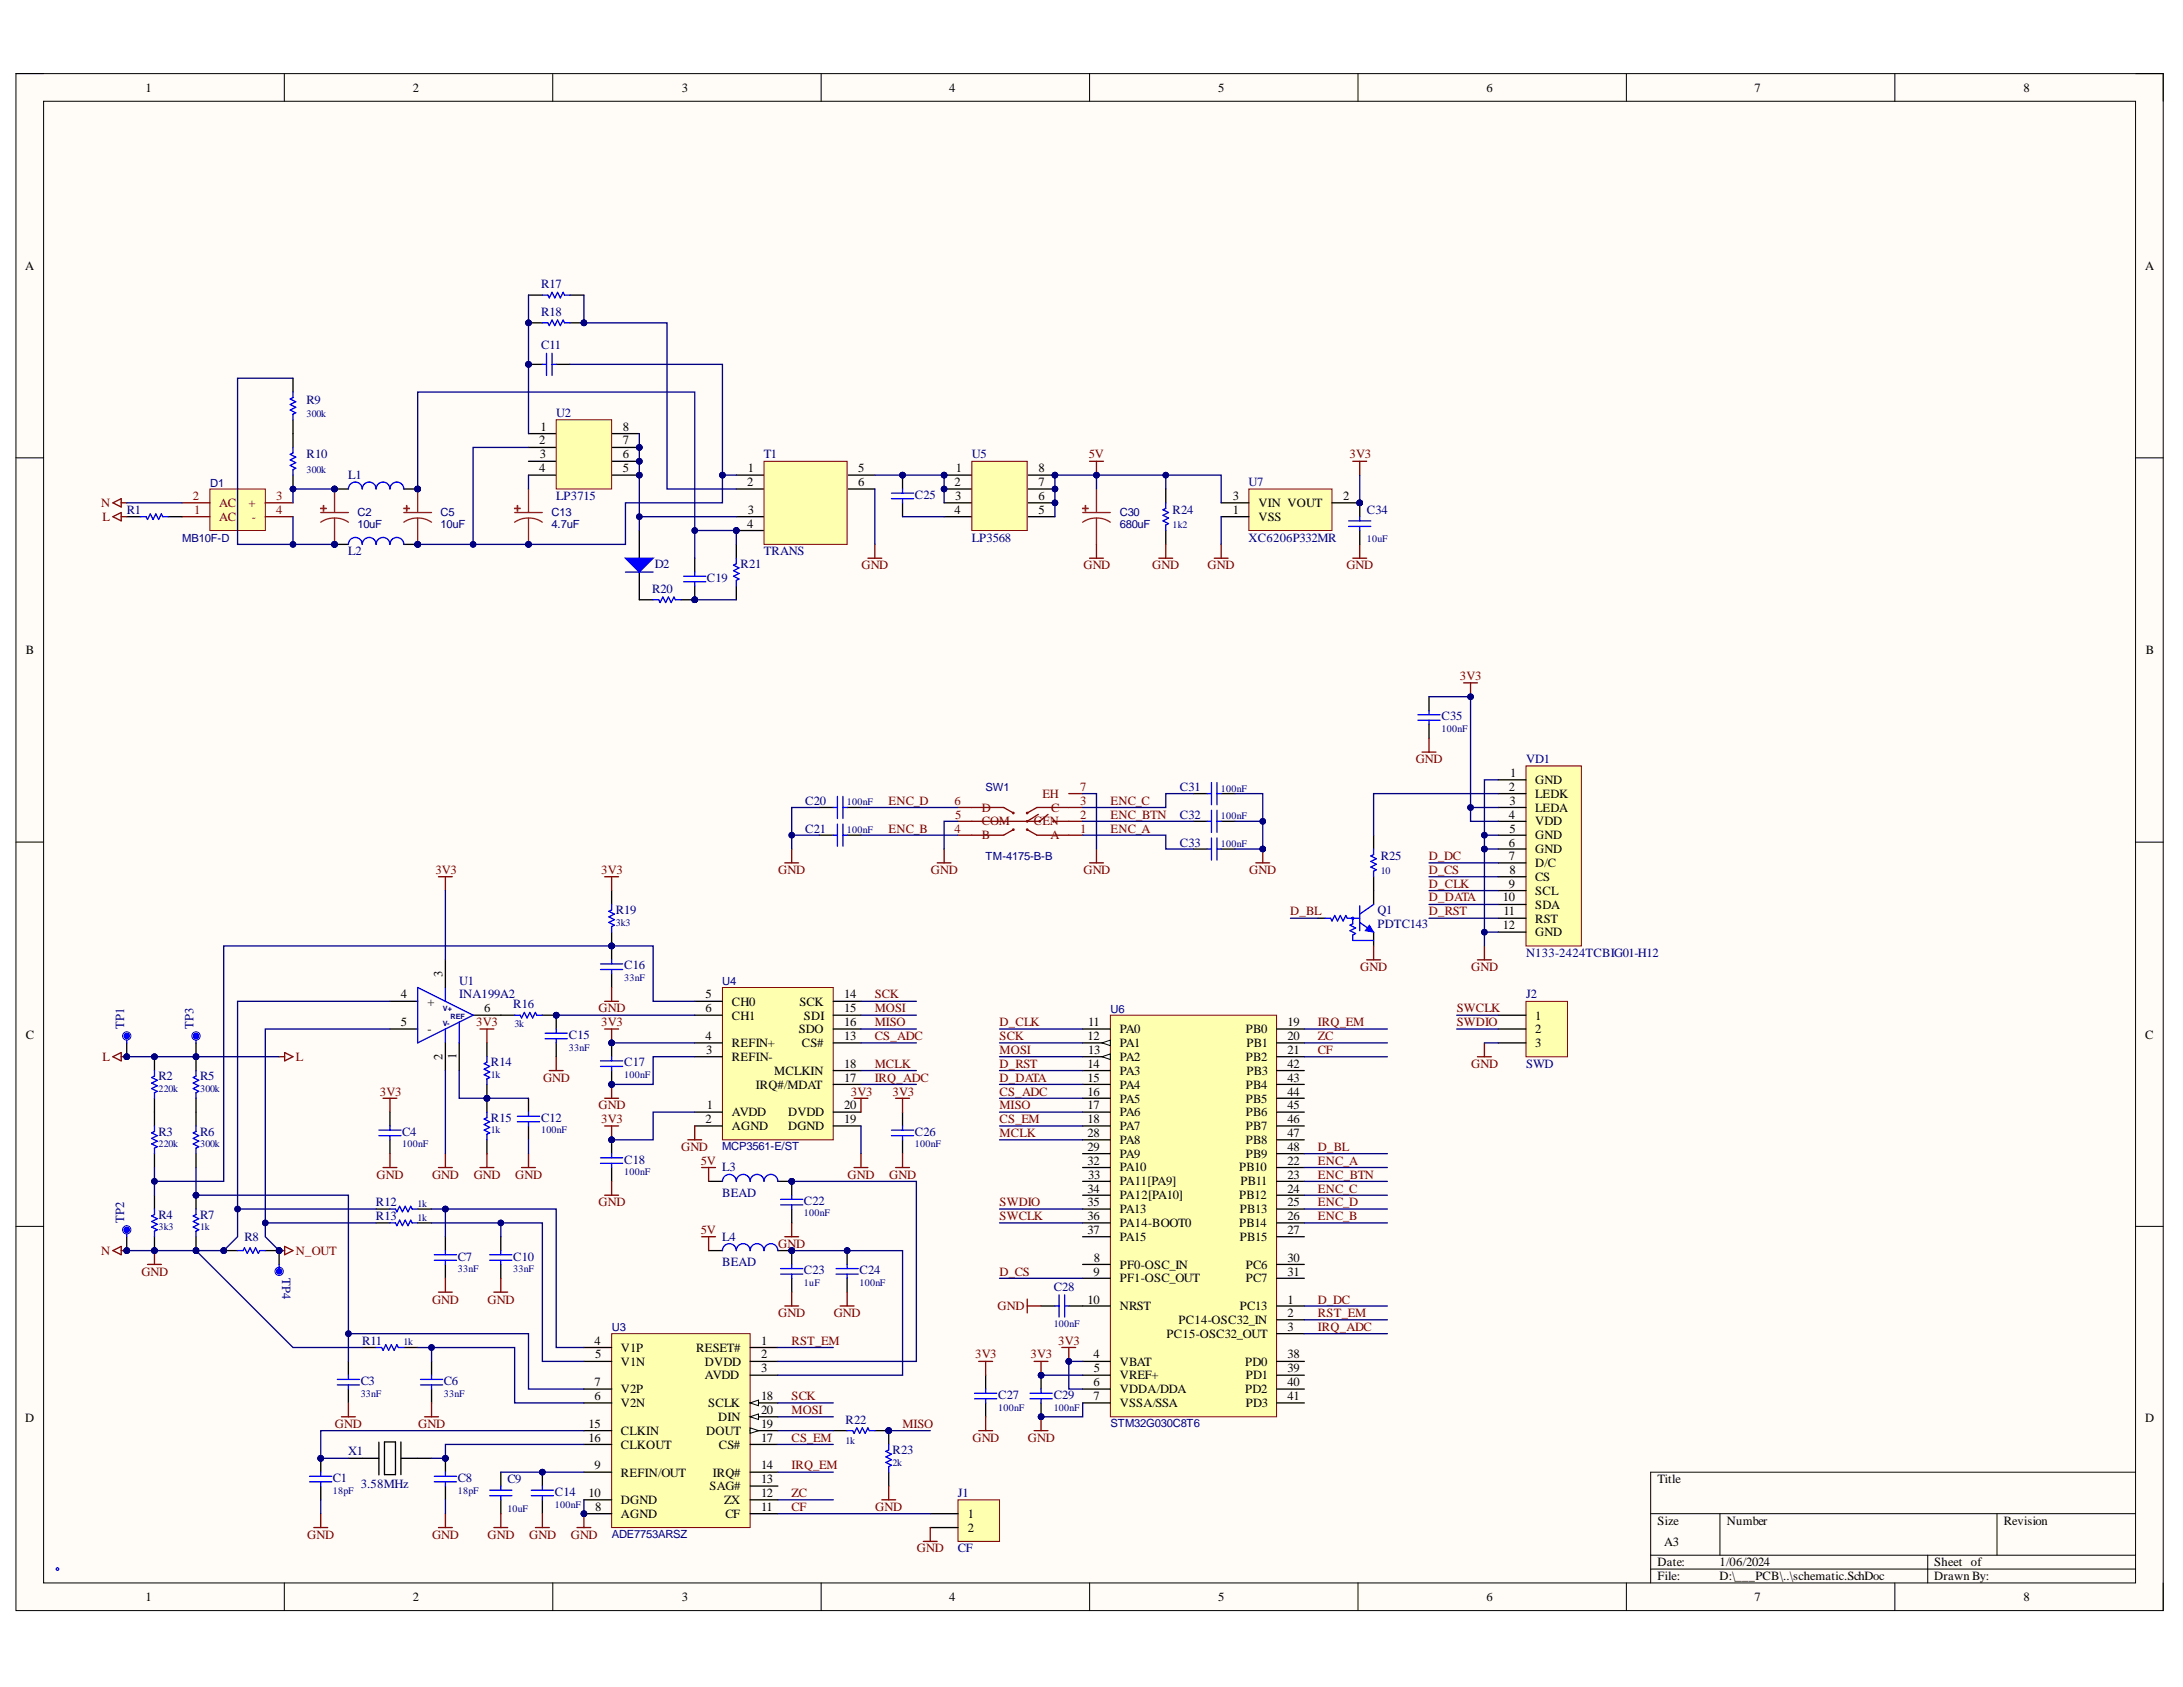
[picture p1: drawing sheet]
<svg xmlns="http://www.w3.org/2000/svg" width="279mm" height="216mm" viewBox="0 0 279 216" stroke-linecap="round" stroke-linejoin="round" font-family="sans-serif">
<defs><g id="words">
<g font-size="1.6">
<text x="18.6" y="11.8">1</text>
<text x="52.8" y="11.8">2</text>
<text x="87.3" y="11.8">3</text>
<text x="121.5" y="11.8">4</text>
<text x="155.9" y="11.8">5</text>
<text x="190.2" y="11.8">6</text>
<text x="224.6" y="11.8">7</text>
<text x="259" y="11.8">8</text>
<text x="3.2" y="34.6">A</text>
<text x="274.5" y="34.6">A</text>
<text x="69" y="56.9">2</text>
<text x="69.1" y="58.7">3</text>
<text x="69.2" y="55.1">1</text>
<text x="79.7" y="58.7">6</text>
<text x="79.7" y="56.9">7</text>
<text x="79.7" y="55.1">8</text>
<text x="69" y="60.4">4</text>
<text x="79.7" y="60.4">5</text>
<text x="95.6" y="62.2">2</text>
<text x="95.7" y="60.4">1</text>
<text x="95.7" y="65.8">3</text>
<text x="109.8" y="60.4">5</text>
<text x="109.8" y="62.2">6</text>
<text x="122.2" y="62.2">2</text>
<text x="122.2" y="65.8">4</text>
<text x="122.3" y="64">3</text>
<text x="122.3" y="60.4">1</text>
<text x="132.9" y="65.8">5</text>
<text x="132.9" y="64">6</text>
<text x="132.9" y="62.2">7</text>
<text x="132.9" y="60.4">8</text>
<text x="157.8" y="65.8">1</text>
<text x="157.8" y="64">3</text>
<text x="161.1" y="64.9">VIN VOUT</text>
<text x="171.9" y="64">2</text>
<text x="95.6" y="67.5">4</text>
<text x="161.1" y="66.7">VSS</text>
<text x="3.3" y="83.8">B</text>
<text x="274.6" y="83.8">B</text>
<text x="193.1" y="101.2">2</text>
<text x="193.3" y="99.5">1</text>
<text x="196.5" y="100.3">GND</text>
<text x="193.1" y="104.8">4</text>
<text x="193.2" y="103">3</text>
<text x="193.2" y="106.6">5</text>
<text x="196.5" y="102.1">LEDK</text>
<text x="196.5" y="103.9">LEDA</text>
<text x="196.5" y="105.6">VDD</text>
<text x="196.5" y="107.4">GND</text>
<text x="193.1" y="108.3">6</text>
<text x="193.1" y="110.1">7</text>
<text x="193.1" y="113.6">9</text>
<text x="193.2" y="111.9">8</text>
<text x="196.5" y="109.2">GND</text>
<text x="196.5" y="111">D/C</text>
<text x="196.5" y="112.7">CS</text>
<text x="192.4" y="115.4">10</text>
<text x="192.4" y="118.9">12</text>
<text x="192.4" y="117.1">11</text>
<text x="196.5" y="114.5">SCL</text>
<text x="196.5" y="116.3">SDA</text>
<text x="196.5" y="118.1">RST</text>
<text x="196.5" y="119.8">GND</text>
<text x="56.7" y="125" transform="rotate(-90 56.7 125)">3</text>
<text x="51.3" y="127.8">4</text>
<text x="51.3" y="131.3">5</text>
<text x="54.7" y="128.7">+</text>
<text x="62" y="129.6">6</text>
<text x="90.3" y="127.8">5</text>
<text x="90.3" y="129.6">6</text>
<text x="93.7" y="128.7">CH0</text>
<text x="93.7" y="130.5">CH1</text>
<text x="102.3" y="128.7">SCK</text>
<text x="102.9" y="130.5">SDI</text>
<text x="108.1" y="127.8">14</text>
<text x="108.1" y="129.6">15</text>
<text x="108.1" y="131.3">16</text>
<text x="139.3" y="131.3">11</text>
<text x="164.8" y="131.3">19</text>
<text x="196.5" y="130.5">1</text>
<text x="3.3" y="132.9">C</text>
<text x="54.7" y="132.3">-</text>
<text x="56.7" y="135.6" transform="rotate(-90 56.7 135.6)">2</text>
<text x="58.4" y="135.5" transform="rotate(-90 58.4 135.5)">1</text>
<text x="90.3" y="133.1">4</text>
<text x="90.4" y="134.9">3</text>
<text x="93.7" y="135.8">REFIN-</text>
<text x="93.7" y="134">REFIN+</text>
<text x="99.1" y="137.6">MCLKIN</text>
<text x="102.2" y="132.3">SDO</text>
<text x="102.6" y="134">CS#</text>
<text x="108.1" y="133.1">13</text>
<text x="108.1" y="136.7">18</text>
<text x="139.2" y="136.7">14</text>
<text x="139.2" y="133.1">12</text>
<text x="139.3" y="134.9">13</text>
<text x="143.3" y="137.6">PA3</text>
<text x="143.3" y="135.8">PA2</text>
<text x="143.3" y="134">PA1</text>
<text x="143.3" y="132.3">PA0</text>
<text x="159.5" y="135.8">PB2</text>
<text x="159.5" y="132.3">PB0</text>
<text x="159.6" y="137.6">PB3</text>
<text x="159.6" y="134">PB1</text>
<text x="164.8" y="136.7">42</text>
<text x="164.8" y="134.9">21</text>
<text x="164.8" y="133.1">20</text>
<text x="196.5" y="132.3">2</text>
<text x="196.5" y="134">3</text>
<text x="274.5" y="132.9">C</text>
<text x="90.3" y="143.8">2</text>
<text x="90.5" y="142">1</text>
<text x="93.7" y="142.8">AVDD</text>
<text x="96.7" y="139.4">IRQ#/MDAT</text>
<text x="100.9" y="142.8">DVDD</text>
<text x="108.1" y="138.4">17</text>
<text x="108.1" y="143.8">19</text>
<text x="108.1" y="142">20</text>
<text x="139.2" y="143.8">18</text>
<text x="139.2" y="142">17</text>
<text x="139.2" y="140.2">16</text>
<text x="139.2" y="138.4">15</text>
<text x="143.3" y="142.8">PA6</text>
<text x="143.3" y="141.1">PA5</text>
<text x="143.3" y="139.4">PA4</text>
<text x="159.5" y="142.8">PB6</text>
<text x="159.5" y="141.1">PB5</text>
<text x="159.5" y="139.4">PB4</text>
<text x="164.8" y="143.8">46</text>
<text x="164.8" y="142">45</text>
<text x="164.8" y="140.2">44</text>
<text x="164.8" y="138.4">43</text>
<text x="93.7" y="144.6">AGND</text>
<text x="100.9" y="144.6">DGND</text>
<text x="139.2" y="149.1">32</text>
<text x="139.2" y="147.3">29</text>
<text x="139.2" y="145.5">28</text>
<text x="143.3" y="149.9">PA10</text>
<text x="143.3" y="148.2">PA9</text>
<text x="143.3" y="146.4">PA8</text>
<text x="143.3" y="144.6">PA7</text>
<text x="158.6" y="149.9">PB10</text>
<text x="159.5" y="148.2">PB9</text>
<text x="159.5" y="146.4">PB8</text>
<text x="159.5" y="144.6">PB7</text>
<text x="164.8" y="147.3">48</text>
<text x="164.8" y="145.5">47</text>
<text x="164.8" y="149.1">22</text>
<text x="139.2" y="154.4">35</text>
<text x="139.2" y="152.6">34</text>
<text x="139.3" y="150.9">33</text>
<text x="143.3" y="155.2">PA13</text>
<text x="143.3" y="153.5">PA12[PA10]</text>
<text x="143.3" y="151.7">PA11[PA9]</text>
<text x="158.6" y="153.5">PB12</text>
<text x="158.7" y="155.2">PB13</text>
<text x="158.8" y="151.7">PB11</text>
<text x="164.8" y="154.4">25</text>
<text x="164.8" y="152.6">24</text>
<text x="164.8" y="150.9">23</text>
<text x="139.2" y="158">37</text>
<text x="139.2" y="156.2">36</text>
<text x="140" y="161.5">8</text>
<text x="143.3" y="158.8">PA15</text>
<text x="143.3" y="157">PA14-BOOT0</text>
<text x="158.6" y="157">PB14</text>
<text x="158.7" y="158.8">PB15</text>
<text x="164.8" y="161.5">30</text>
<text x="164.8" y="158">27</text>
<text x="164.8" y="156.2">26</text>
<text x="139.2" y="166.8">10</text>
<text x="139.9" y="163.3">9</text>
<text x="143.3" y="167.7">NRST</text>
<text x="143.3" y="164.1">PF1-OSC_OUT</text>
<text x="143.3" y="162.3">PF0-OSC_IN</text>
<text x="158.7" y="167.7">PC13</text>
<text x="159.5" y="164.1">PC7</text>
<text x="159.5" y="162.3">PC6</text>
<text x="164.8" y="163.3">31</text>
<text x="164.8" y="166.8">1</text>
<text x="76.1" y="172.1">4</text>
<text x="76.2" y="173.8">5</text>
<text x="79.5" y="173">V1P</text>
<text x="89.1" y="173">RESET#</text>
<text x="97.4" y="172.1">1</text>
<text x="97.4" y="173.8">2</text>
<text x="139.9" y="173.8">4</text>
<text x="149.3" y="171.2">PC15-OSC32_OUT</text>
<text x="150.8" y="169.4">PC14-OSC32_IN</text>
<text x="164.8" y="173.8">38</text>
<text x="164.8" y="170.4">3</text>
<text x="164.8" y="168.6">2</text>
<text x="76.1" y="179.2">6</text>
<text x="76.1" y="177.4">7</text>
<text x="79.5" y="174.8">V1N</text>
<text x="79.5" y="178.3">V2P</text>
<text x="90.2" y="174.8">DVDD</text>
<text x="90.2" y="176.5">AVDD</text>
<text x="97.4" y="175.6">3</text>
<text x="97.4" y="179.2">18</text>
<text x="139.9" y="179.2">7</text>
<text x="139.9" y="177.4">6</text>
<text x="140" y="175.6">5</text>
<text x="143.3" y="178.3">VDDA/DDA</text>
<text x="143.3" y="176.5">VREF+</text>
<text x="143.3" y="174.8">VBAT</text>
<text x="159.4" y="178.3">PD2</text>
<text x="159.4" y="174.8">PD0</text>
<text x="159.5" y="176.5">PD1</text>
<text x="164.8" y="179.2">41</text>
<text x="164.8" y="177.4">40</text>
<text x="164.8" y="175.6">39</text>
<text x="3.2" y="182">D</text>
<text x="75.3" y="182.7">15</text>
<text x="75.3" y="184.5">16</text>
<text x="79.5" y="180.1">V2N</text>
<text x="79.5" y="183.6">CLKIN</text>
<text x="79.5" y="185.4">CLKOUT</text>
<text x="90.4" y="183.6">DOUT</text>
<text x="90.6" y="180.1">SCLK</text>
<text x="91.9" y="181.9">DIN</text>
<text x="92" y="185.4">CS#</text>
<text x="97.4" y="184.5">17</text>
<text x="97.4" y="182.7">19</text>
<text x="97.4" y="180.9">20</text>
<text x="143.3" y="180.1">VSSA/SSA</text>
<text x="159.5" y="180.1">PD3</text>
<text x="274.5" y="182">D</text>
<text x="75.3" y="191.6">10</text>
<text x="76.1" y="188">9</text>
<text x="79.5" y="189">REFIN/OUT</text>
<text x="90.8" y="190.7">SAG#</text>
<text x="91.2" y="189">IRQ#</text>
<text x="97.4" y="191.6">12</text>
<text x="97.4" y="189.8">13</text>
<text x="97.4" y="188">14</text>
<text x="212.1" y="189.8">Title</text>
<text x="76.2" y="193.4">8</text>
<text x="79.5" y="194.3">AGND</text>
<text x="79.5" y="192.5">DGND</text>
<text x="92.7" y="192.5">ZX</text>
<text x="92.8" y="194.3">CF</text>
<text x="97.4" y="193.4">11</text>
<text x="123.9" y="194.3">1</text>
<text x="123.9" y="196.1">2</text>
<text x="212.1" y="195.1">Size</text>
<text x="213" y="197.8">A3</text>
<text x="221" y="195.1">Number</text>
<text x="256.4" y="195.1">Revision</text>
<text x="212.1" y="200.5">Date:</text>
<text x="212.1" y="202.2">File:</text>
<text x="220.1" y="200.5">1/06/2024</text>
<text x="220.1" y="202.2">D:\___PCB\..\schematic.SchDoc</text>
<text x="247.6" y="200.5">Sheet of</text>
<text x="247.6" y="202.2">Drawn By:</text>
<text x="18.6" y="204.9">1</text>
<text x="52.8" y="204.9">2</text>
<text x="87.3" y="204.9">3</text>
<text x="121.5" y="204.9">4</text>
<text x="155.9" y="204.9">5</text>
<text x="190.2" y="204.9">6</text>
<text x="224.6" y="204.9">7</text>
<text x="259" y="204.9">8</text>
</g>
<g font-size="1.6" fill="#000080">
<text x="69.2" y="40.4">R18</text>
<text x="69.2" y="36.9">R17</text>
<text x="69.2" y="44.7">C11</text>
<text x="39.2" y="51.6">R9</text>
<text x="71.2" y="53.3">U2</text>
<text x="39.2" y="58.7">R10</text>
<text x="97.7" y="58.7">T1</text>
<text x="124.4" y="58.7">U5</text>
<text x="16.2" y="65.8">R1</text>
<text x="44.6" y="61.4">L1</text>
<text x="71.2" y="64">LP3715</text>
<text x="117.1" y="63.8">C25</text>
<text x="150.1" y="65.8">R24</text>
<text x="159.8" y="62.2">U7</text>
<text x="174.9" y="65.8">C34</text>
<text x="44.6" y="71.1">L2</text>
<text x="97.7" y="71.1">TRANS</text>
<text x="124.4" y="69.3">LP3568</text>
<text x="159.8" y="69.3">XC6206P332MR</text>
<text x="83.5" y="75.9">R20</text>
<text x="83.8" y="72.7">D2</text>
<text x="90.5" y="74.5">C19</text>
<text x="94.8" y="72.7">R21</text>
<text x="184.5" y="92.2">C35</text>
<text x="151" y="101.2">C31</text>
<text x="195.3" y="97.7">VD1</text>
<text x="103.1" y="106.6">C21</text>
<text x="103.1" y="103">C20</text>
<text x="151" y="104.8">C32</text>
<text x="151" y="108.3">C33</text>
<text x="176.7" y="110.1">R25</text>
<text x="78.8" y="117">R19</text>
<text x="176.3" y="117">Q1</text>
<text x="176.3" y="118.7">PDTC143</text>
<text x="79.9" y="124.1">C16</text>
<text x="195.3" y="122.5">N133-2424TCBIG01-H12</text>
<text x="15.9" y="131.7" transform="rotate(-90 15.9 131.7)">TP1</text>
<text x="24.8" y="131.7" transform="rotate(-90 24.8 131.7)">TP3</text>
<text x="58.8" y="126">U1</text>
<text x="58.8" y="127.8">INA199A2</text>
<text x="65.7" y="129.1">R16</text>
<text x="195.3" y="127.8">J2</text>
<text x="62.8" y="136.5">R14</text>
<text x="72.8" y="132.9">C15</text>
<text x="79.9" y="136.5">C17</text>
<text x="195.3" y="136.7">SWD</text>
<text x="20.3" y="138.3">R2</text>
<text x="25.6" y="138.3">R5</text>
<text x="62.8" y="143.6">R15</text>
<text x="69.2" y="143.6">C12</text>
<text x="20.3" y="145.4">R3</text>
<text x="25.6" y="145.4">R6</text>
<text x="51.5" y="145.4">C4</text>
<text x="79.9" y="148.9">C18</text>
<text x="92.4" y="149.9">L3</text>
<text x="117.1" y="145.4">C26</text>
<text x="48.1" y="154.4">R12</text>
<text x="92.4" y="153.1">BEAD</text>
<text x="102.9" y="154.2">C22</text>
<text x="15.9" y="156.5" transform="rotate(-90 15.9 156.5)">TP2</text>
<text x="20.3" y="156">R4</text>
<text x="25.6" y="156">R7</text>
<text x="31.3" y="158.8">R8</text>
<text x="48.1" y="156.2">R13</text>
<text x="58.6" y="161.3">C7</text>
<text x="65.7" y="161.3">C10</text>
<text x="92.4" y="158.8">L4</text>
<text x="36.1" y="163.6" transform="rotate(90 36.1 163.6)">TP4</text>
<text x="92.4" y="162">BEAD</text>
<text x="102.9" y="163.1">C23</text>
<text x="110" y="163.1">C24</text>
<text x="134.9" y="165.2">C28</text>
<text x="46.3" y="172.1">R11</text>
<text x="46.2" y="177.2">C3</text>
<text x="56.8" y="177.2">C6</text>
<text x="127.8" y="179">C27</text>
<text x="134.9" y="179">C29</text>
<text x="108.2" y="182.2">R22</text>
<text x="42.6" y="189.6">C1</text>
<text x="44.6" y="186.3">X1</text>
<text x="46.2" y="190.4">3.58MHz</text>
<text x="58.6" y="189.6">C8</text>
<text x="64.9" y="189.8">C9</text>
<text x="71" y="191.4">C14</text>
<text x="114.2" y="186.1">R23</text>
<text x="122.6" y="191.6">J1</text>
<text x="122.6" y="198.7">CF</text>
</g>
<g font-size="1.6" fill="#800000">
<text x="139.3" y="58.7">5V</text>
<text x="172.7" y="58.7">3V3</text>
<text x="12.9" y="64.9">N</text>
<text x="13.1" y="66.7">L</text>
<text x="110.3" y="72.9">GND</text>
<text x="138.7" y="72.9">GND</text>
<text x="147.5" y="72.9">GND</text>
<text x="154.6" y="72.9">GND</text>
<text x="172.3" y="72.9">GND</text>
<text x="186.9" y="87.1">3V3</text>
<text x="181.2" y="97.7">GND</text>
<text x="113.7" y="103">ENC_D</text>
<text x="113.7" y="106.6">ENC_B</text>
<text x="142.1" y="103">ENC_C</text>
<text x="142.1" y="106.6">ENC_A</text>
<text x="142.1" y="104.8">ENC_BTN</text>
<text x="55.7" y="111.9">3V3</text>
<text x="76.9" y="111.9">3V3</text>
<text x="99.6" y="111.9">GND</text>
<text x="119.1" y="111.9">GND</text>
<text x="138.7" y="111.9">GND</text>
<text x="159.9" y="111.9">GND</text>
<text x="182.9" y="110.1">D_DC</text>
<text x="182.9" y="111.9">D_CS</text>
<text x="182.9" y="113.6">D_CLK</text>
<text x="165.1" y="117.1">D_BL</text>
<text x="182.9" y="115.4">D_DATA</text>
<text x="182.9" y="117.1">D_RST</text>
<text x="174.1" y="124.2">GND</text>
<text x="188.3" y="124.2">GND</text>
<text x="61" y="131.3">3V3</text>
<text x="76.6" y="129.6">GND</text>
<text x="76.9" y="131.3">3V3</text>
<text x="111.9" y="131.3">MISO</text>
<text x="111.9" y="129.6">MOSI</text>
<text x="111.9" y="127.8">SCK</text>
<text x="127.9" y="131.3">D_CLK</text>
<text x="168.7" y="131.3">IRQ_EM</text>
<text x="186.4" y="129.6">SWCLK</text>
<text x="186.4" y="131.3">SWDIO</text>
<text x="13.1" y="135.8">L</text>
<text x="37.9" y="135.8">L</text>
<text x="111.9" y="136.7">MCLK</text>
<text x="111.9" y="133.1">CS_ADC</text>
<text x="127.9" y="133.1">SCK</text>
<text x="127.9" y="134.9">MOSI</text>
<text x="127.9" y="136.7">D_RST</text>
<text x="168.7" y="133.1">ZC</text>
<text x="168.7" y="134.9">CF</text>
<text x="188.3" y="136.7">GND</text>
<text x="48.6" y="140.2">3V3</text>
<text x="69.5" y="138.4">GND</text>
<text x="76.6" y="142">GND</text>
<text x="76.9" y="143.8">3V3</text>
<text x="108.9" y="140.2">3V3</text>
<text x="111.9" y="138.4">IRQ_ADC</text>
<text x="114.2" y="140.2">3V3</text>
<text x="127.9" y="138.4">D_DATA</text>
<text x="127.9" y="142">MISO</text>
<text x="127.9" y="140.2">CS_ADC</text>
<text x="127.9" y="143.8">CS_EM</text>
<text x="87.2" y="147.3">GND</text>
<text x="89.7" y="149.1">5V</text>
<text x="127.9" y="145.5">MCLK</text>
<text x="168.7" y="147.3">D_BL</text>
<text x="168.7" y="149.1">ENC_A</text>
<text x="48.2" y="150.9">GND</text>
<text x="55.3" y="150.9">GND</text>
<text x="60.6" y="150.9">GND</text>
<text x="66" y="150.9">GND</text>
<text x="76.6" y="154.4">GND</text>
<text x="108.5" y="150.9">GND</text>
<text x="113.8" y="150.9">GND</text>
<text x="127.9" y="154.4">SWDIO</text>
<text x="168.7" y="154.4">ENC_D</text>
<text x="168.7" y="152.6">ENC_C</text>
<text x="168.7" y="150.9">ENC_BTN</text>
<text x="12.9" y="160.6">N</text>
<text x="37.9" y="160.6">N_OUT</text>
<text x="89.7" y="158">5V</text>
<text x="99.6" y="159.7">GND</text>
<text x="127.9" y="156.2">SWCLK</text>
<text x="168.7" y="156.2">ENC_B</text>
<text x="18.1" y="163.3">GND</text>
<text x="55.3" y="166.8">GND</text>
<text x="62.4" y="166.8">GND</text>
<text x="127.7" y="167.7">GND</text>
<text x="127.9" y="163.3">D_CS</text>
<text x="168.7" y="166.8">D_DC</text>
<text x="99.6" y="168.6">GND</text>
<text x="101.3" y="172.1">RST_EM</text>
<text x="106.7" y="168.6">GND</text>
<text x="124.8" y="173.8">3V3</text>
<text x="131.9" y="173.8">3V3</text>
<text x="135.5" y="172.1">3V3</text>
<text x="168.7" y="170.4">IRQ_ADC</text>
<text x="168.7" y="168.6">RST_EM</text>
<text x="101.3" y="179.2">SCK</text>
<text x="42.9" y="182.7">GND</text>
<text x="53.5" y="182.7">GND</text>
<text x="101.3" y="180.9">MOSI</text>
<text x="101.3" y="184.5">CS_EM</text>
<text x="115.5" y="182.7">MISO</text>
<text x="124.5" y="184.5">GND</text>
<text x="131.6" y="184.5">GND</text>
<text x="101.3" y="188">IRQ_EM</text>
<text x="101.3" y="191.6">ZC</text>
<text x="39.3" y="196.9">GND</text>
<text x="55.3" y="196.9">GND</text>
<text x="62.4" y="196.9">GND</text>
<text x="67.7" y="196.9">GND</text>
<text x="73.1" y="196.9">GND</text>
<text x="101.3" y="193.4">CF</text>
<text x="112" y="193.4">GND</text>
<text x="117.4" y="198.7">GND</text>
</g>
<g font-size="1.6" fill="#800">
<text x="24.7" y="64">2</text>
<text x="24.9" y="65.8">1</text>
<text x="28.1" y="64.9">AC</text>
<text x="31.8" y="64.9">+</text>
<text x="35.3" y="65.8">4</text>
<text x="35.3" y="64">3</text>
<text x="28.1" y="66.7">AC</text>
<text x="32.2" y="66.7">-</text>
<text x="138.2" y="101.2">7</text>
<text x="122.2" y="106.6">4</text>
<text x="122.2" y="103">6</text>
<text x="122.3" y="104.8">5</text>
<text x="125.6" y="107.4">B</text>
<text x="125.6" y="105.6">COM</text>
<text x="125.6" y="103.9">D</text>
<text x="132.3" y="105.6">CEN</text>
<text x="133.4" y="102.1">EH</text>
<text x="134.4" y="107.4">A</text>
<text x="134.5" y="103.9">C</text>
<text x="138.2" y="106.6">1</text>
<text x="138.2" y="104.8">2</text>
<text x="138.2" y="103">3</text>
</g>
<g font-size="1.4" fill="#000080">
<text x="26.9" y="62.3">D1</text>
<text x="23.3" y="69.4">MB10F-D</text>
<text x="45.7" y="66">C2</text>
<text x="45.7" y="67.6">10uF</text>
<text x="56.4" y="66">C5</text>
<text x="56.4" y="67.6">10uF</text>
<text x="70.6" y="66">C13</text>
<text x="70.6" y="67.6">4.7uF</text>
<text x="143.3" y="66">C30</text>
<text x="143.3" y="67.6">680uF</text>
<text x="126.2" y="101.2">SW1</text>
<text x="126.2" y="110.1">TM-4175-B-B</text>
<text x="92.4" y="126.1">U4</text>
<text x="142.1" y="129.6">U6</text>
<text x="92.4" y="147.1">MCP3561-E/ST</text>
<text x="78.3" y="170.4">U3</text>
<text x="142.1" y="182.6">STM32G030C8T6</text>
<text x="78.3" y="196.8">ADE7753ARSZ</text>
</g>
<g font-size="1.3" fill="#000080">
<text x="39.2" y="53.4">300k</text>
<text x="39.2" y="60.5">300k</text>
<text x="150.1" y="67.6">1k2</text>
<text x="174.9" y="69.4">10uF</text>
<text x="184.5" y="93.6">100nF</text>
<text x="156.3" y="101.3">100nF</text>
<text x="108.4" y="106.6">100nF</text>
<text x="108.4" y="103">100nF</text>
<text x="156.3" y="104.8">100nF</text>
<text x="156.3" y="108.3">100nF</text>
<text x="176.7" y="111.9">10</text>
<text x="78.8" y="118.5">3k3</text>
<text x="79.9" y="125.6">33nF</text>
<text x="65.9" y="131.4">3k</text>
<text x="72.8" y="134.5">33nF</text>
<text x="20.3" y="139.8">220k</text>
<text x="25.6" y="139.8">300k</text>
<text x="62.8" y="138">1k</text>
<text x="79.9" y="138">100nF</text>
<text x="20.3" y="146.8">220k</text>
<text x="25.6" y="146.8">300k</text>
<text x="51.5" y="146.8">100nF</text>
<text x="62.8" y="145">1k</text>
<text x="69.2" y="145">100nF</text>
<text x="117.1" y="146.8">100nF</text>
<text x="53.4" y="154.5">1k</text>
<text x="79.9" y="150.3">100nF</text>
<text x="102.9" y="155.7">100nF</text>
<text x="20.3" y="157.4">3k3</text>
<text x="25.6" y="157.4">1k</text>
<text x="53.4" y="156.3">1k</text>
<text x="58.6" y="162.8">33nF</text>
<text x="65.7" y="162.8">33nF</text>
<text x="102.9" y="164.5">1uF</text>
<text x="110" y="164.5">100nF</text>
<text x="51.7" y="172.1">1k</text>
<text x="134.9" y="169.9">100nF</text>
<text x="46.2" y="178.7">33nF</text>
<text x="56.8" y="178.7">33nF</text>
<text x="108.2" y="184.7">1k</text>
<text x="127.8" y="180.5">100nF</text>
<text x="134.9" y="180.5">100nF</text>
<text x="42.6" y="191.2">18pF</text>
<text x="58.6" y="191.2">18pF</text>
<text x="114.2" y="187.6">2k</text>
<text x="64.9" y="193.4">10uF</text>
<text x="71" y="192.9">100nF</text>
</g>
<g font-size=".9" fill="#000080">
<text x="56.7" y="129.4">V+</text>
<text x="56.7" y="131.3">V-</text>
<text x="57.7" y="130.4">REF</text>
</g>
</g></defs>
<path d="M2 9.4h274.9v196.7h-274.9z" fill-rule="evenodd" fill="#fffcf8"/>
<path d="M2 9.4h274.9v196.7h-274.9z" fill="none" stroke="#000" stroke-width=".13"/>
<path d="M5.6 13h267.7v189.6h-267.7z" fill-rule="evenodd" fill="#fffcf8"/>
<g fill="none" stroke="#000" stroke-width=".13">
<path d="M2 9.4h3.6M5.6 13h267.7v189.6h-267.7zM36.4 9.4v3.6M70.7 9.4v3.6M105.1 9.4v3.6M139.5 9.4v3.6M173.8 9.4v3.6M208.2 9.4v3.6M242.5 9.4v3.6M273.3 9.4h3.6v3.6M2 58.6h3.6M273.3 58.6h3.6"/>
<path d="M2 107.8h3.6M273.3 107.8h3.6M2 156.9h3.6M273.3 156.9h3.6M211.3 193.7h62M211.3 199h62M220.1 193.7v5.3M246.7 199v3.6M255.6 193.7v5.3M273.3 188.4h-62v14.2M36.4 202.6v3.5M70.7 202.6v3.5"/>
<path d="M105.1 202.6v3.5M139.5 202.6v3.5M173.8 202.6v3.5M208.2 202.6v3.5M211.3 200.8h62M242.5 202.6v3.5M276.9 202.6v3.5"/>
</g>
<path d="M173.1 59h1.8M174 59v1.8" fill="none" stroke="#800000" stroke-width=".17"/>
<circle cx="174" cy="64.4" r=".35" fill="#000080"/>
<circle cx="174" cy="64.4" r=".35" fill="none" stroke="#000080" stroke-width=".13"/>
<path d="M159.8 62.6h10.7v5.3h-10.7z" fill-rule="evenodd" fill="#ffffb0"/>
<path d="M159.8 62.6h10.7v5.3h-10.7z" fill="none" stroke="#800000" stroke-width=".13"/>
<path d="M156.3 66.1h3.5M170.5 64.4h3.5" fill="none" stroke="#000" stroke-width=".17"/>
<circle cx="174" cy="64.4" r=".35" fill="#000080"/>
<circle cx="174" cy="64.4" r=".35" fill="none" stroke="#000080" stroke-width=".13"/>
<path d="M156.3 64.4h3.5" fill="none" stroke="#000" stroke-width=".17"/>
<path d="M155.4 71.4h1.8M156.3 69.7v1.7M173.1 71.4h1.8M174 69.7v1.7" fill="none" stroke="#800000" stroke-width=".17"/>
<circle cx="174" cy="64.4" r=".35" fill="#000080"/>
<circle cx="174" cy="64.4" r=".35" fill="none" stroke="#000080" stroke-width=".13"/>
<path d="M174 64.4v1.7M174 67.9v1.8" fill="none" stroke="#000" stroke-width=".17"/>
<circle cx="174" cy="64.4" r=".35" fill="#000080"/>
<circle cx="174" cy="64.4" r=".35" fill="none" stroke="#000080" stroke-width=".13"/>
<path d="M172.6 66.7h2.8M172.6 67.4h2.8M174 66.1v.6M174 67.4v.5" fill="none" stroke="#00f" stroke-width=".17"/>
<path d="M142.1 129.9h21.3v51.4h-21.3z" fill-rule="evenodd" fill="#ffffb0"/>
<path d="M142.1 129.9h21.3v51.4h-21.3z" fill="none" stroke="#800000" stroke-width=".13"/>
<g fill="none" stroke="#000" stroke-width=".17">
<path d="M138.6 138.8h3.5M138.6 137h3.5M138.6 135.2h3.5M163.4 138.8h3.5M163.4 137h3.5M163.4 135.2h3.5M163.4 133.5h3.5M163.4 131.7h3.5M138.6 147.6h3.5M138.6 145.9h3.5M138.6 144.1h3.5M138.6 142.3h3.5"/>
<path d="M138.6 140.6h3.5M138.6 158.3h3.5M138.6 156.5h3.5M138.6 154.7h3.5M138.6 153h3.5M138.6 151.2h3.5M138.6 149.4h3.5M163.4 147.6h3.5M163.4 145.9h3.5M163.4 144.1h3.5M163.4 142.3h3.5M163.4 140.6h3.5"/>
<path d="M163.4 158.3h3.5M163.4 156.5h3.5M163.4 154.7h3.5M163.4 153h3.5M163.4 151.2h3.5M163.4 149.4h3.5M163.4 179.5h3.5M163.4 177.8h3.5M163.4 176h3.5M163.4 174.2h3.5M163.4 163.6h3.5M163.4 161.8h3.5"/>
</g>
<path d="M141 135.2l1.1-.3v.7z" fill="#f8fcff"/>
<path d="M141 135.2l1.1-.3v.7z" fill="none" stroke="#000" stroke-width=".13"/>
<path d="M138.6 133.5h3.5" fill="none" stroke="#000" stroke-width=".17"/>
<path d="M141 133.5l1.1-.4v.7z" fill="#f8fcff"/>
<path d="M141 133.5l1.1-.4v.7z" fill="none" stroke="#000" stroke-width=".13"/>
<path d="M138.6 131.7h3.5M138.6 167.1h3.5M138.6 163.6h3.5M138.6 161.8h3.5M138.6 179.5h3.5M138.6 177.8h3.5M138.6 176h3.5M138.6 174.2h3.5M163.4 167.1h3.5M163.4 170.7h3.5M163.4 168.9h3.5" fill="none" stroke="#000" stroke-width=".17"/>
<path d="M132.4 183.1h1.7M133.2 181.3v1.8" fill="none" stroke="#800000" stroke-width=".17"/>
<circle cx="133.2" cy="181.3" r=".35" fill="#000080"/>
<circle cx="133.2" cy="181.3" r=".35" fill="none" stroke="#000080" stroke-width=".13"/>
<path d="M135.9 172.5h1.8M136.8 172.5v1.7" fill="none" stroke="#800000" stroke-width=".17"/>
<circle cx="136.8" cy="174.2" r=".35" fill="#000080"/>
<circle cx="136.8" cy="174.2" r=".35" fill="none" stroke="#000080" stroke-width=".13"/>
<path d="M195.3 128.2h5.3v7h-5.3z" fill-rule="evenodd" fill="#ffffb0"/>
<path d="M195.3 128.2h5.3v7h-5.3z" fill="none" stroke="#800000" stroke-width=".13"/>
<path d="M191.8 129.9h3.5M191.8 131.7h3.5M191.8 133.5h3.5" fill="none" stroke="#000" stroke-width=".17"/>
<path d="M189.1 135.2h1.8M190 133.5v1.7" fill="none" stroke="#800000" stroke-width=".17"/>
<path d="M92.5 126.4h14.1v19.5h-14.1z" fill-rule="evenodd" fill="#ffffb0"/>
<path d="M92.5 126.4h14.1v19.5h-14.1z" fill="none" stroke="#800000" stroke-width=".13"/>
<g fill="none" stroke="#000" stroke-width=".17">
<path d="M49.9 128.1h3.6M49.9 131.7h3.6M57 122.8v3.6M57 133.5v3.5M58.8 133.5v3.5M60.6 129.9h3.5M88.9 135.2h3.6M88.9 133.5h3.6M88.9 128.1h3.6M88.9 129.9h3.6M106.6 133.5h3.6M106.6 128.1h3.6"/>
<path d="M106.6 129.9h3.6M106.6 131.7h3.6M106.6 138.8h3.6M106.6 137h3.6M88.9 142.3h3.6M88.9 144.1h3.6M106.6 142.3h3.6M106.6 144.1h3.6"/>
</g>
<path d="M53.5 126.4l7.1 3.5-7.1 3.6zM57 126.4v1.7M57 131.7v1.8M58.8 130.8v2.7" fill="none" stroke="#00f" stroke-width=".17"/>
<circle cx="62.3" cy="140.6" r=".35" fill="#000080"/>
<circle cx="62.3" cy="140.6" r=".35" fill="none" stroke="#000080" stroke-width=".13"/>
<path d="M62.3 133.5v1.7M62.3 138.8v1.8" fill="none" stroke="#000" stroke-width=".17"/>
<circle cx="62.3" cy="140.6" r=".35" fill="#000080"/>
<circle cx="62.3" cy="140.6" r=".35" fill="none" stroke="#000080" stroke-width=".13"/>
<path d="M62.3 135.2v.7l-.3 .2 .7 .4-.7 .3 .7 .4-.7 .3 .7 .4-.4 .2v.7" fill="none" stroke="#00f" stroke-width=".17"/>
<circle cx="62.3" cy="140.6" r=".35" fill="#000080"/>
<circle cx="62.3" cy="140.6" r=".35" fill="none" stroke="#000080" stroke-width=".13"/>
<path d="M62.3 140.6v1.7" fill="none" stroke="#000" stroke-width=".17"/>
<circle cx="62.3" cy="140.6" r=".35" fill="#000080"/>
<circle cx="62.3" cy="140.6" r=".35" fill="none" stroke="#000080" stroke-width=".13"/>
<path d="M62.3 145.9v1.7" fill="none" stroke="#000" stroke-width=".17"/>
<path d="M62.3 142.3v.7l-.3 .2 .7 .4-.7 .3 .7 .4-.7 .3 .7 .4-.4 .2v.7" fill="none" stroke="#00f" stroke-width=".17"/>
<path d="M61.4 131.7h1.8M62.3 131.7v1.8M56.1 149.4h1.8M57 147.6v1.8M61.4 149.4h1.8M62.3 147.6v1.8" fill="none" stroke="#800000" stroke-width=".17"/>
<circle cx="28.6" cy="160" r=".35" fill="#000080"/>
<circle cx="28.6" cy="160" r=".35" fill="none" stroke="#000080" stroke-width=".13"/>
<circle cx="35.7" cy="160" r=".35" fill="#000080"/>
<circle cx="35.7" cy="160" r=".35" fill="none" stroke="#000080" stroke-width=".13"/>
<path d="M28.6 160h1.8" fill="none" stroke="#000" stroke-width=".17"/>
<circle cx="28.6" cy="160" r=".35" fill="#000080"/>
<circle cx="28.6" cy="160" r=".35" fill="none" stroke="#000080" stroke-width=".13"/>
<path d="M34 160h1.7" fill="none" stroke="#000" stroke-width=".17"/>
<circle cx="35.7" cy="160" r=".35" fill="#000080"/>
<circle cx="35.7" cy="160" r=".35" fill="none" stroke="#000080" stroke-width=".13"/>
<path d="M30.4 160h.7l.2-.3 .3 .7 .4-.7 .4 .7 .3-.7 .4 .7 .1-.4h.8" fill="none" stroke="#00f" stroke-width=".17"/>
<path d="M56.1 112.2h1.8M57 112.2v1.8M77.4 144.1h1.8M78.3 144.1v1.8M88 145.9h1.8M88.9 144.1v1.8M109.3 149.4h1.8M110.2 147.6v1.8" fill="none" stroke="#800000" stroke-width=".17"/>
<circle cx="78.3" cy="145.9" r=".36" fill="#000080"/>
<circle cx="78.3" cy="145.9" r=".36" fill="none" stroke="#000080" stroke-width=".13"/>
<path d="M78.3 138.8v1.8M77.4 140.6h1.8" fill="none" stroke="#800000" stroke-width=".17"/>
<circle cx="78.3" cy="138.8" r=".36" fill="#000080"/>
<circle cx="78.3" cy="138.8" r=".36" fill="none" stroke="#000080" stroke-width=".13"/>
<path d="M77.4 131.7h1.8M78.3 131.7v1.8" fill="none" stroke="#800000" stroke-width=".17"/>
<circle cx="78.3" cy="133.5" r=".35" fill="#000080"/>
<circle cx="78.3" cy="133.5" r=".35" fill="none" stroke="#000080" stroke-width=".13"/>
<circle cx="71.2" cy="129.9" r=".35" fill="#000080"/>
<circle cx="71.2" cy="129.9" r=".35" fill="none" stroke="#000080" stroke-width=".13"/>
<path d="M64.1 129.9h1.8M69.4 129.9h1.8" fill="none" stroke="#000" stroke-width=".17"/>
<circle cx="71.2" cy="129.9" r=".35" fill="#000080"/>
<circle cx="71.2" cy="129.9" r=".35" fill="none" stroke="#000080" stroke-width=".13"/>
<path d="M65.9 129.9h.7l.2 .4 .3-.7 .4 .7 .3-.7 .4 .7 .3-.7 .2 .3h.7" fill="none" stroke="#00f" stroke-width=".17"/>
<path d="M70.3 137h1.8M71.2 135.2v1.8" fill="none" stroke="#800000" stroke-width=".17"/>
<circle cx="71.2" cy="129.9" r=".35" fill="#000080"/>
<circle cx="71.2" cy="129.9" r=".35" fill="none" stroke="#000080" stroke-width=".13"/>
<path d="M71.2 129.9v1.8M71.2 133.5v1.7" fill="none" stroke="#000" stroke-width=".17"/>
<circle cx="71.2" cy="129.9" r=".35" fill="#000080"/>
<circle cx="71.2" cy="129.9" r=".35" fill="none" stroke="#000080" stroke-width=".13"/>
<path d="M69.8 132.2h2.8M69.8 132.9h2.8M71.2 131.7v.5M71.2 132.9v.6" fill="none" stroke="#00f" stroke-width=".17"/>
<circle cx="78.3" cy="121.1" r=".35" fill="#000080"/>
<circle cx="78.3" cy="121.1" r=".35" fill="none" stroke="#000080" stroke-width=".13"/>
<path d="M78.3 121.1v1.7M78.3 124.6v1.8" fill="none" stroke="#000" stroke-width=".17"/>
<circle cx="78.3" cy="121.1" r=".35" fill="#000080"/>
<circle cx="78.3" cy="121.1" r=".35" fill="none" stroke="#000080" stroke-width=".13"/>
<path d="M76.9 123.4h2.8M76.9 124.1h2.8M78.3 122.8v.6M78.3 124.1v.5M66.2 142.9h2.9M66.2 143.6h2.9M67.6 142.3v.6M67.6 143.6v.5" fill="none" stroke="#00f" stroke-width=".17"/>
<path d="M77.4 128.1h1.8M78.3 126.4v1.7M66.8 149.4h1.7M67.6 147.6v1.8M109.3 140.6h1.8M110.2 140.6v1.7" fill="none" stroke="#800000" stroke-width=".17"/>
<path d="M67.6 140.6v1.7M67.6 144.1v1.8" fill="none" stroke="#000" stroke-width=".17"/>
<circle cx="78.3" cy="138.8" r=".36" fill="#000080"/>
<circle cx="78.3" cy="138.8" r=".36" fill="none" stroke="#000080" stroke-width=".13"/>
<circle cx="78.3" cy="133.5" r=".35" fill="#000080"/>
<circle cx="78.3" cy="133.5" r=".35" fill="none" stroke="#000080" stroke-width=".13"/>
<path d="M78.3 137v1.8" fill="none" stroke="#000" stroke-width=".17"/>
<circle cx="78.3" cy="138.8" r=".36" fill="#000080"/>
<circle cx="78.3" cy="138.8" r=".36" fill="none" stroke="#000080" stroke-width=".13"/>
<path d="M78.3 133.5v1.7" fill="none" stroke="#000" stroke-width=".17"/>
<circle cx="78.3" cy="133.5" r=".35" fill="#000080"/>
<circle cx="78.3" cy="133.5" r=".35" fill="none" stroke="#000080" stroke-width=".13"/>
<path d="M76.9 135.8h2.8M76.9 136.5h2.8M78.3 135.2v.6M78.3 136.5v.5" fill="none" stroke="#00f" stroke-width=".17"/>
<circle cx="78.3" cy="145.9" r=".36" fill="#000080"/>
<circle cx="78.3" cy="145.9" r=".36" fill="none" stroke="#000080" stroke-width=".13"/>
<path d="M78.3 145.9v1.7M78.3 149.4v1.8" fill="none" stroke="#000" stroke-width=".17"/>
<circle cx="78.3" cy="145.9" r=".36" fill="#000080"/>
<circle cx="78.3" cy="145.9" r=".36" fill="none" stroke="#000080" stroke-width=".13"/>
<path d="M76.9 148.2h2.8M76.9 148.9h2.8M78.3 147.6v.6M78.3 148.9v.5" fill="none" stroke="#00f" stroke-width=".17"/>
<path d="M77.4 153h1.8M78.3 151.2v1.8M132.4 174.2h1.7M133.2 174.2v1.8" fill="none" stroke="#800000" stroke-width=".17"/>
<circle cx="133.2" cy="176" r=".35" fill="#000080"/>
<circle cx="133.2" cy="176" r=".35" fill="none" stroke="#000080" stroke-width=".13"/>
<circle cx="133.2" cy="181.3" r=".35" fill="#000080"/>
<circle cx="133.2" cy="181.3" r=".35" fill="none" stroke="#000080" stroke-width=".13"/>
<circle cx="133.2" cy="176" r=".35" fill="#000080"/>
<circle cx="133.2" cy="176" r=".35" fill="none" stroke="#000080" stroke-width=".13"/>
<path d="M133.2 179.5v1.8" fill="none" stroke="#000" stroke-width=".17"/>
<circle cx="133.2" cy="181.3" r=".35" fill="#000080"/>
<circle cx="133.2" cy="181.3" r=".35" fill="none" stroke="#000080" stroke-width=".13"/>
<path d="M133.2 176v1.8" fill="none" stroke="#000" stroke-width=".17"/>
<circle cx="133.2" cy="176" r=".35" fill="#000080"/>
<circle cx="133.2" cy="176" r=".35" fill="none" stroke="#000080" stroke-width=".13"/>
<path d="M124.7 178.3h2.9M124.7 179h2.9M126.2 177.8v.5M126.2 179v.5M131.8 178.3h2.9M131.8 179h2.9M133.2 177.8v.5M133.2 179v.5" fill="none" stroke="#00f" stroke-width=".17"/>
<path d="M126.2 176v1.8M126.2 179.5v1.8" fill="none" stroke="#000" stroke-width=".17"/>
<path d="M125.3 174.2h1.7M126.2 174.2v1.8M125.3 183.1h1.7M126.2 181.3v1.8" fill="none" stroke="#800000" stroke-width=".17"/>
<circle cx="74.7" cy="193.7" r=".35" fill="#000080"/>
<circle cx="74.7" cy="193.7" r=".35" fill="none" stroke="#000080" stroke-width=".13"/>
<path d="M78.3 170.7h17.7v24.8h-17.7z" fill-rule="evenodd" fill="#ffffb0"/>
<path d="M78.3 170.7h17.7v24.8h-17.7z" fill="none" stroke="#800000" stroke-width=".13"/>
<path d="M74.7 172.5h3.6M74.7 174.2h3.6M74.7 179.5h3.6M74.7 177.8h3.6M96 172.5h3.6M96 174.2h3.6M96 176h3.6M74.7 193.7h3.6" fill="none" stroke="#000" stroke-width=".17"/>
<circle cx="74.7" cy="193.7" r=".35" fill="#000080"/>
<circle cx="74.7" cy="193.7" r=".35" fill="none" stroke="#000080" stroke-width=".13"/>
<path d="M96 179.5h3.6M74.7 188.4h3.6M74.7 191.9h3.6M74.7 183.1h3.6M74.7 184.9h3.6M96 188.4h3.6M96 191.9h3.6M96 193.7h3.6M96 190.2h3.6M96 184.9h3.6" fill="none" stroke="#000" stroke-width=".17"/>
<path d="M96 179.5l1.1-.3v.7z" fill="#f8fcff"/>
<path d="M96 179.5l1.1-.3v.7z" fill="none" stroke="#000" stroke-width=".13"/>
<path d="M96 183.1h3.6" fill="none" stroke="#000" stroke-width=".17"/>
<path d="M96 182.7l1.1 .4-1.1 .3z" fill="#f8fcff"/>
<path d="M96 182.7l1.1 .4-1.1 .3z" fill="none" stroke="#000" stroke-width=".13"/>
<path d="M96 181.3h3.6" fill="none" stroke="#000" stroke-width=".17"/>
<path d="M96 181.3l1.1-.3v.7z" fill="#f8fcff"/>
<path d="M96 181.3l1.1-.3v.7z" fill="none" stroke="#000" stroke-width=".13"/>
<path d="M73.8 195.5h1.8M74.7 193.7v1.8" fill="none" stroke="#800000" stroke-width=".17"/>
<circle cx="74.7" cy="193.7" r=".35" fill="#000080"/>
<circle cx="74.7" cy="193.7" r=".35" fill="none" stroke="#000080" stroke-width=".13"/>
<path d="M44.6 186.6h3.9M48.5 184.6v4.2M49.2 184.5h1.4v4.2h-1.4zM51.3 184.5v4.2M51.3 186.6h3.9" fill="none" stroke="#000" stroke-width=".17"/>
<circle cx="41" cy="186.6" r=".35" fill="#000080"/>
<circle cx="41" cy="186.6" r=".35" fill="none" stroke="#000080" stroke-width=".13"/>
<path d="M41.1 186.6v1.8M41.1 190.2v1.7" fill="none" stroke="#000" stroke-width=".17"/>
<circle cx="41" cy="186.6" r=".35" fill="#000080"/>
<circle cx="41" cy="186.6" r=".35" fill="none" stroke="#000080" stroke-width=".13"/>
<path d="M39.6 188.9h2.9M39.6 189.6h2.9M41.1 188.4v.5M41.1 189.6v.6" fill="none" stroke="#00f" stroke-width=".17"/>
<circle cx="57" cy="186.6" r=".35" fill="#000080"/>
<circle cx="57" cy="186.6" r=".35" fill="none" stroke="#000080" stroke-width=".13"/>
<path d="M57 186.6v1.8M57 190.2v1.7" fill="none" stroke="#000" stroke-width=".17"/>
<circle cx="57" cy="186.6" r=".35" fill="#000080"/>
<circle cx="57" cy="186.6" r=".35" fill="none" stroke="#000080" stroke-width=".13"/>
<path d="M55.6 188.9h2.8M55.6 189.6h2.8M57 188.4v.5M57 189.6v.6M62.7 190.7h2.8M62.7 191.4h2.8M64.1 190.2v.5M64.1 191.4v.5" fill="none" stroke="#00f" stroke-width=".17"/>
<path d="M40.2 195.5h1.7M41.1 193.7v1.8M56.1 195.5h1.8M57 193.7v1.8M63.2 195.5h1.8M64.1 193.7v1.8" fill="none" stroke="#800000" stroke-width=".17"/>
<path d="M64.1 188.4v1.8M64.1 191.9v1.8" fill="none" stroke="#000" stroke-width=".17"/>
<circle cx="69.4" cy="188.4" r=".35" fill="#000080"/>
<circle cx="69.4" cy="188.4" r=".35" fill="none" stroke="#000080" stroke-width=".13"/>
<path d="M69.4 188.4v1.8M69.4 191.9v1.8" fill="none" stroke="#000" stroke-width=".17"/>
<circle cx="69.4" cy="188.4" r=".35" fill="#000080"/>
<circle cx="69.4" cy="188.4" r=".35" fill="none" stroke="#000080" stroke-width=".13"/>
<path d="M68 190.7h2.8M68 191.4h2.8M69.4 190.2v.5M69.4 191.4v.5" fill="none" stroke="#00f" stroke-width=".17"/>
<path d="M68.5 195.5h1.8M69.4 193.7v1.8" fill="none" stroke="#800000" stroke-width=".17"/>
<path d="M26.9 62.6h7.1v5.3h-7.1z" fill-rule="evenodd" fill="#ffffb0"/>
<path d="M26.9 62.6h7.1v5.3h-7.1z" fill="none" stroke="#800000" stroke-width=".13"/>
<path d="M23.3 66.1h3.6M23.3 64.4h3.6M34 66.1h3.5M34 64.4h3.5" fill="none" stroke="#800" stroke-width=".17"/>
<circle cx="42.8" cy="69.7" r=".35" fill="#000080"/>
<circle cx="42.8" cy="69.7" r=".35" fill="none" stroke="#000080" stroke-width=".13"/>
<circle cx="42.8" cy="62.6" r=".35" fill="#000080"/>
<circle cx="42.8" cy="62.6" r=".35" fill="none" stroke="#000080" stroke-width=".13"/>
<path d="M41.4 64.7v.7z" fill-rule="evenodd" fill="#8d2323"/>
<path d="M41.4 64.7v.7z" fill="none" stroke="#8d2323" stroke-width=".17"/>
<path d="M41 65.1h.8z" fill-rule="evenodd" fill="#8d2323"/>
<path d="M41 65.1h.8zM41 65.6h3.6M42.8 66.3a2.9 2.9 0 0 0-1.8 .5M42.8 66.3a2.89 2.89 0 0 1 1.8 .5M42.8 66.3v3.4" fill="none" stroke="#8d2323" stroke-width=".17"/>
<circle cx="42.8" cy="69.7" r=".35" fill="#000080"/>
<circle cx="42.8" cy="69.7" r=".35" fill="none" stroke="#000080" stroke-width=".13"/>
<path d="M42.8 62.6v3" fill="none" stroke="#8d2323" stroke-width=".17"/>
<circle cx="42.8" cy="62.6" r=".35" fill="#000080"/>
<circle cx="42.8" cy="62.6" r=".35" fill="none" stroke="#000080" stroke-width=".13"/>
<circle cx="53.5" cy="69.7" r=".36" fill="#000080"/>
<circle cx="53.5" cy="69.7" r=".36" fill="none" stroke="#000080" stroke-width=".13"/>
<circle cx="53.5" cy="62.6" r=".36" fill="#000080"/>
<circle cx="53.5" cy="62.6" r=".36" fill="none" stroke="#000080" stroke-width=".13"/>
<path d="M52 64.7l.1 .7z" fill-rule="evenodd" fill="#8d2323"/>
<path d="M52 64.7l.1 .7z" fill="none" stroke="#8d2323" stroke-width=".17"/>
<path d="M51.7 65.1h.7z" fill-rule="evenodd" fill="#8d2323"/>
<path d="M51.7 65.1h.7zM51.7 65.6h3.5M53.5 66.3a2.92 2.92 0 0 0-1.8 .5M53.5 66.3a2.88 2.88 0 0 1 1.7 .5M53.5 66.3v3.4" fill="none" stroke="#8d2323" stroke-width=".17"/>
<circle cx="53.5" cy="69.7" r=".36" fill="#000080"/>
<circle cx="53.5" cy="69.7" r=".36" fill="none" stroke="#000080" stroke-width=".13"/>
<path d="M53.5 62.6v3" fill="none" stroke="#8d2323" stroke-width=".17"/>
<circle cx="53.5" cy="62.6" r=".36" fill="#000080"/>
<circle cx="53.5" cy="62.6" r=".36" fill="none" stroke="#000080" stroke-width=".13"/>
<circle cx="53.5" cy="62.6" r=".36" fill="#000080"/>
<circle cx="53.5" cy="62.6" r=".36" fill="none" stroke="#000080" stroke-width=".13"/>
<circle cx="42.8" cy="62.6" r=".35" fill="#000080"/>
<circle cx="42.8" cy="62.6" r=".35" fill="none" stroke="#000080" stroke-width=".13"/>
<path d="M51.7 62.6h1.8" fill="none" stroke="#000" stroke-width=".17"/>
<circle cx="53.5" cy="62.6" r=".36" fill="#000080"/>
<circle cx="53.5" cy="62.6" r=".36" fill="none" stroke="#000080" stroke-width=".13"/>
<path d="M42.8 62.6h1.8" fill="none" stroke="#000" stroke-width=".17"/>
<circle cx="42.8" cy="62.6" r=".35" fill="#000080"/>
<circle cx="42.8" cy="62.6" r=".35" fill="none" stroke="#000080" stroke-width=".13"/>
<path d="M44.6 62.6a.89 .89 0 0 1 .9-.9 .89 .89 0 0 1 .9 .9 .89 .89 0 0 1 .8-.9 .89 .89 0 0 1 .9 .9 .89 .89 0 0 1 .9-.9 .89 .89 0 0 1 .9 .9 .89 .89 0 0 1 .9-.9 .89 .89 0 0 1 .9 .9" fill="none" stroke="#00f" stroke-width=".17"/>
<circle cx="37.5" cy="62.6" r=".35" fill="#000080"/>
<circle cx="37.5" cy="62.6" r=".35" fill="none" stroke="#000080" stroke-width=".13"/>
<path d="M37.5 55.5v1.8M37.5 60.8v1.8" fill="none" stroke="#000" stroke-width=".17"/>
<circle cx="37.5" cy="62.6" r=".35" fill="#000080"/>
<circle cx="37.5" cy="62.6" r=".35" fill="none" stroke="#000080" stroke-width=".13"/>
<path d="M37.5 50.2v.7l-.4 .2 .8 .3-.8 .4 .8 .3-.8 .4 .8 .3-.4 .2v.7M37.5 57.3v.7l-.4 .2 .8 .3-.8 .4 .8 .3-.8 .4 .8 .3-.4 .2v.7" fill="none" stroke="#00f" stroke-width=".17"/>
<path d="M37.5 48.4v1.8M37.5 53.7v1.8" fill="none" stroke="#000" stroke-width=".17"/>
<circle cx="81.8" cy="60.8" r=".35" fill="#000080"/>
<circle cx="81.8" cy="60.8" r=".35" fill="none" stroke="#000080" stroke-width=".13"/>
<circle cx="81.8" cy="59" r=".35" fill="#000080"/>
<circle cx="81.8" cy="59" r=".35" fill="none" stroke="#000080" stroke-width=".13"/>
<circle cx="81.8" cy="57.3" r=".35" fill="#000080"/>
<circle cx="81.8" cy="57.3" r=".35" fill="none" stroke="#000080" stroke-width=".13"/>
<path d="M67.6 55.5h3.6M67.6 57.3h3.6M67.6 59h3.6M67.6 60.8h3.6M78.3 60.8h3.5" fill="none" stroke="#000" stroke-width=".17"/>
<circle cx="81.8" cy="60.8" r=".35" fill="#000080"/>
<circle cx="81.8" cy="60.8" r=".35" fill="none" stroke="#000080" stroke-width=".13"/>
<path d="M78.3 59h3.5" fill="none" stroke="#000" stroke-width=".17"/>
<circle cx="81.8" cy="59" r=".35" fill="#000080"/>
<circle cx="81.8" cy="59" r=".35" fill="none" stroke="#000080" stroke-width=".13"/>
<path d="M78.3 57.3h3.5" fill="none" stroke="#000" stroke-width=".17"/>
<circle cx="81.8" cy="57.3" r=".35" fill="#000080"/>
<circle cx="81.8" cy="57.3" r=".35" fill="none" stroke="#000080" stroke-width=".13"/>
<path d="M78.3 55.5h3.5" fill="none" stroke="#000" stroke-width=".17"/>
<path d="M71.2 53.7h7.1v8.9h-7.1z" fill-rule="evenodd" fill="#ffffb0"/>
<path d="M71.2 53.7h7.1v8.9h-7.1z" fill="none" stroke="#800000" stroke-width=".13"/>
<circle cx="120.8" cy="60.8" r=".36" fill="#000080"/>
<circle cx="120.8" cy="60.8" r=".36" fill="none" stroke="#000080" stroke-width=".13"/>
<circle cx="120.8" cy="62.6" r=".36" fill="#000080"/>
<circle cx="120.8" cy="62.6" r=".36" fill="none" stroke="#000080" stroke-width=".13"/>
<circle cx="135" cy="64.4" r=".35" fill="#000080"/>
<circle cx="135" cy="64.4" r=".35" fill="none" stroke="#000080" stroke-width=".13"/>
<circle cx="135" cy="62.6" r=".35" fill="#000080"/>
<circle cx="135" cy="62.6" r=".35" fill="none" stroke="#000080" stroke-width=".13"/>
<circle cx="135" cy="60.8" r=".35" fill="#000080"/>
<circle cx="135" cy="60.8" r=".35" fill="none" stroke="#000080" stroke-width=".13"/>
<path d="M120.8 60.8h3.6" fill="none" stroke="#000" stroke-width=".17"/>
<circle cx="120.8" cy="60.8" r=".36" fill="#000080"/>
<circle cx="120.8" cy="60.8" r=".36" fill="none" stroke="#000080" stroke-width=".13"/>
<path d="M120.8 62.6h3.6" fill="none" stroke="#000" stroke-width=".17"/>
<circle cx="120.8" cy="62.6" r=".36" fill="#000080"/>
<circle cx="120.8" cy="62.6" r=".36" fill="none" stroke="#000080" stroke-width=".13"/>
<path d="M120.8 64.4h3.6M120.8 66.1h3.6M131.5 64.4h3.5M131.5 66.1h3.5" fill="none" stroke="#000" stroke-width=".17"/>
<circle cx="135" cy="64.4" r=".35" fill="#000080"/>
<circle cx="135" cy="64.4" r=".35" fill="none" stroke="#000080" stroke-width=".13"/>
<path d="M131.5 62.6h3.5" fill="none" stroke="#000" stroke-width=".17"/>
<circle cx="135" cy="62.6" r=".35" fill="#000080"/>
<circle cx="135" cy="62.6" r=".35" fill="none" stroke="#000080" stroke-width=".13"/>
<path d="M131.5 60.8h3.5" fill="none" stroke="#000" stroke-width=".17"/>
<circle cx="135" cy="60.8" r=".35" fill="#000080"/>
<circle cx="135" cy="60.8" r=".35" fill="none" stroke="#000080" stroke-width=".13"/>
<path d="M124.4 59h7.1v8.9h-7.1z" fill-rule="evenodd" fill="#ffffb0"/>
<path d="M124.4 59h7.1v8.9h-7.1z" fill="none" stroke="#800000" stroke-width=".13"/>
<circle cx="115.5" cy="60.8" r=".35" fill="#000080"/>
<circle cx="115.5" cy="60.8" r=".35" fill="none" stroke="#000080" stroke-width=".13"/>
<path d="M115.5 60.8v1.8M115.5 64.4v1.7" fill="none" stroke="#000" stroke-width=".17"/>
<circle cx="115.5" cy="60.8" r=".35" fill="#000080"/>
<circle cx="115.5" cy="60.8" r=".35" fill="none" stroke="#000080" stroke-width=".13"/>
<path d="M114.1 63.1h2.8M114.1 63.8h2.8M115.5 62.6v.5M115.5 63.8v.6" fill="none" stroke="#00f" stroke-width=".17"/>
<path d="M138.9 64.7v.7z" fill-rule="evenodd" fill="#8d2323"/>
<path d="M138.9 64.7v.7z" fill="none" stroke="#8d2323" stroke-width=".17"/>
<path d="M138.6 65.1h.7z" fill-rule="evenodd" fill="#8d2323"/>
<path d="M138.6 65.1h.7zM138.6 65.6h3.5M140.3 66.3a2.9 2.9 0 0 0-1.7 .5M140.3 66.3a2.89 2.89 0 0 1 1.8 .5M140.3 62.6v3M140.3 66.3v3.4" fill="none" stroke="#8d2323" stroke-width=".17"/>
<path d="M149.2 62.6v1.8M149.2 67.9v1.8" fill="none" stroke="#000" stroke-width=".17"/>
<path d="M149.2 64.4v.7l-.4 .1 .8 .4-.8 .3 .8 .4-.8 .4 .8 .3-.4 .2v.7" fill="none" stroke="#00f" stroke-width=".17"/>
<circle cx="53.5" cy="69.7" r=".36" fill="#000080"/>
<circle cx="53.5" cy="69.7" r=".36" fill="none" stroke="#000080" stroke-width=".13"/>
<circle cx="42.8" cy="69.7" r=".35" fill="#000080"/>
<circle cx="42.8" cy="69.7" r=".35" fill="none" stroke="#000080" stroke-width=".13"/>
<path d="M51.7 69.7h1.8" fill="none" stroke="#000" stroke-width=".17"/>
<circle cx="53.5" cy="69.7" r=".36" fill="#000080"/>
<circle cx="53.5" cy="69.7" r=".36" fill="none" stroke="#000080" stroke-width=".13"/>
<path d="M42.8 69.7h1.8" fill="none" stroke="#000" stroke-width=".17"/>
<circle cx="42.8" cy="69.7" r=".35" fill="#000080"/>
<circle cx="42.8" cy="69.7" r=".35" fill="none" stroke="#000080" stroke-width=".13"/>
<path d="M44.6 69.7a.89 .89 0 0 1 .9-.9 .89 .89 0 0 1 .9 .9 .89 .89 0 0 1 .8-.9 .89 .89 0 0 1 .9 .9 .89 .89 0 0 1 .9-.9 .89 .89 0 0 1 .9 .9 .89 .89 0 0 1 .9-.9 .89 .89 0 0 1 .9 .9" fill="none" stroke="#00f" stroke-width=".17"/>
<circle cx="94.2" cy="67.9" r=".36" fill="#000080"/>
<circle cx="94.2" cy="67.9" r=".36" fill="none" stroke="#000080" stroke-width=".13"/>
<path d="M94.2 60.8h3.6M94.2 62.6h3.6M94.2 66.1h3.6M94.2 67.9h3.6" fill="none" stroke="#000" stroke-width=".17"/>
<circle cx="94.2" cy="67.9" r=".36" fill="#000080"/>
<circle cx="94.2" cy="67.9" r=".36" fill="none" stroke="#000080" stroke-width=".13"/>
<path d="M108.4 60.8h3.6M108.4 62.6h3.6" fill="none" stroke="#000" stroke-width=".17"/>
<path d="M97.8 59h10.6v10.7h-10.6z" fill-rule="evenodd" fill="#ffffb0"/>
<path d="M97.8 59h10.6v10.7h-10.6z" fill="none" stroke="#800000" stroke-width=".13"/>
<circle cx="67.6" cy="69.7" r=".35" fill="#000080"/>
<circle cx="67.6" cy="69.7" r=".35" fill="none" stroke="#000080" stroke-width=".13"/>
<path d="M66.2 64.7v.7z" fill-rule="evenodd" fill="#8d2323"/>
<path d="M66.2 64.7v.7z" fill="none" stroke="#8d2323" stroke-width=".17"/>
<path d="M65.9 65.1h.7z" fill-rule="evenodd" fill="#8d2323"/>
<path d="M65.9 65.1h.7zM65.9 65.6h3.5M67.6 66.3a2.92 2.92 0 0 0-1.7 .5M67.6 66.3a2.87 2.87 0 0 1 1.8 .5M67.6 66.3v3.4" fill="none" stroke="#8d2323" stroke-width=".17"/>
<circle cx="67.6" cy="69.7" r=".35" fill="#000080"/>
<circle cx="67.6" cy="69.7" r=".35" fill="none" stroke="#000080" stroke-width=".13"/>
<path d="M67.6 62.6v3" fill="none" stroke="#8d2323" stroke-width=".17"/>
<circle cx="67.6" cy="46.6" r=".35" fill="#000080"/>
<circle cx="67.6" cy="46.6" r=".35" fill="none" stroke="#000080" stroke-width=".13"/>
<path d="M67.6 46.6h1.8M71.2 46.6h1.8" fill="none" stroke="#000" stroke-width=".17"/>
<circle cx="67.6" cy="46.6" r=".35" fill="#000080"/>
<circle cx="67.6" cy="46.6" r=".35" fill="none" stroke="#000080" stroke-width=".13"/>
<path d="M69.4 46.6h.5M69.9 45.2v2.9M70.7 45.2v2.9M70.7 46.6h.5" fill="none" stroke="#00f" stroke-width=".17"/>
<circle cx="67.6" cy="41.3" r=".36" fill="#000080"/>
<circle cx="67.6" cy="41.3" r=".36" fill="none" stroke="#000080" stroke-width=".13"/>
<circle cx="74.7" cy="41.3" r=".36" fill="#000080"/>
<circle cx="74.7" cy="41.3" r=".36" fill="none" stroke="#000080" stroke-width=".13"/>
<path d="M67.6 41.3h1.8" fill="none" stroke="#000" stroke-width=".17"/>
<circle cx="67.6" cy="41.3" r=".36" fill="#000080"/>
<circle cx="67.6" cy="41.3" r=".36" fill="none" stroke="#000080" stroke-width=".13"/>
<path d="M73 41.3h1.7" fill="none" stroke="#000" stroke-width=".17"/>
<circle cx="74.7" cy="41.3" r=".36" fill="#000080"/>
<circle cx="74.7" cy="41.3" r=".36" fill="none" stroke="#000080" stroke-width=".13"/>
<path d="M69.4 37.8h.7l.2 .3 .4-.7 .3 .7 .4-.7 .3 .7 .4-.7 .2 .4h.7M69.4 41.3h.7l.2 .4 .4-.7 .3 .7 .4-.7 .3 .7 .4-.7 .2 .3h.7" fill="none" stroke="#00f" stroke-width=".17"/>
<path d="M67.6 37.8h1.8M73 37.8h1.7" fill="none" stroke="#000" stroke-width=".17"/>
<path d="M139.5 59h1.7M140.3 59v1.8" fill="none" stroke="#800000" stroke-width=".17"/>
<circle cx="140.3" cy="60.8" r=".35" fill="#000080"/>
<circle cx="140.3" cy="60.8" r=".35" fill="none" stroke="#000080" stroke-width=".13"/>
<path d="M111.1 71.4h1.8M112 69.7v1.7M139.5 71.4h1.7M140.3 69.7v1.7M148.3 71.4h1.8M149.2 69.7v1.7" fill="none" stroke="#800000" stroke-width=".17"/>
<circle cx="88.9" cy="76.8" r=".35" fill="#000080"/>
<circle cx="88.9" cy="76.8" r=".35" fill="none" stroke="#000080" stroke-width=".13"/>
<path d="M87.1 76.8h1.8" fill="none" stroke="#000" stroke-width=".17"/>
<circle cx="88.9" cy="76.8" r=".35" fill="#000080"/>
<circle cx="88.9" cy="76.8" r=".35" fill="none" stroke="#000080" stroke-width=".13"/>
<path d="M81.8 76.8h1.8" fill="none" stroke="#000" stroke-width=".17"/>
<path d="M83.6 76.8h.7l.2 .3 .3-.7 .4 .7 .4-.7 .3 .7 .4-.7 .1 .4h.7" fill="none" stroke="#00f" stroke-width=".17"/>
<circle cx="88.9" cy="76.8" r=".35" fill="#000080"/>
<circle cx="88.9" cy="76.8" r=".35" fill="none" stroke="#000080" stroke-width=".13"/>
<path d="M88.9 71.4v1.8M88.9 75v1.8" fill="none" stroke="#000" stroke-width=".17"/>
<circle cx="88.9" cy="76.8" r=".35" fill="#000080"/>
<circle cx="88.9" cy="76.8" r=".35" fill="none" stroke="#000080" stroke-width=".13"/>
<path d="M87.5 74.5h2.8M87.5 73.7h2.8M88.9 73.2v.5M88.9 74.5v.5M94.2 71.4v.8l-.3 .1 .7 .4-.7 .3 .7 .4-.7 .3 .7 .4-.4 .2v.7" fill="none" stroke="#00f" stroke-width=".17"/>
<path d="M81.8 67.9v3.5M81.8 73.2v3.6M94.2 69.7v1.7M94.2 75v1.8" fill="none" stroke="#000" stroke-width=".17"/>
<path d="M80.1 71.4h3.5l-1.8 1.8z" fill="#00f"/>
<path d="M18 66.1h.7l.2 .4 .3-.7 .4 .7 .3-.7 .4 .7 .4-.7 .1 .3h.7M80.1 71.4h3.5l-1.8 1.8zM80.1 73.2h3.5" fill="none" stroke="#00f" stroke-width=".17"/>
<path d="M16.2 66.1h1.8M21.5 66.1h1.8" fill="none" stroke="#000" stroke-width=".17"/>
<path d="M14.4 135.2l1.1-.5v1.1zM15.5 135.2h.7" fill="none" stroke="#800000" stroke-width=".17"/>
<circle cx="16.2" cy="135.2" r=".36" fill="#000080"/>
<circle cx="16.2" cy="135.2" r=".36" fill="none" stroke="#000080" stroke-width=".13"/>
<path d="M14.4 160l1.1-.5v1.1zM15.5 160h.7" fill="none" stroke="#800000" stroke-width=".17"/>
<circle cx="16.2" cy="160" r=".36" fill="#000080"/>
<circle cx="16.2" cy="160" r=".36" fill="none" stroke="#000080" stroke-width=".13"/>
<path d="M57 158.3v1.7M64.1 158.3v1.7M44.6 174.2v1.8M44.6 177.8v1.7M55.2 174.2v1.8M55.2 177.8v1.7M57 161.8v1.8M64.1 161.8v1.8" fill="none" stroke="#000" stroke-width=".17"/>
<g fill="none" stroke="#00f" stroke-width=".17">
<path d="M43.2 176.5h2.8M43.2 177.2h2.8M44.6 176v.5M44.6 177.2v.6M53.8 176.5h2.9M53.8 177.2h2.9M55.2 176v.5M55.2 177.2v.6M55.6 160.6h2.8M55.6 161.3h2.8M57 160v.6M57 161.3v.5"/>
<path d="M62.7 160.6h2.8M62.7 161.3h2.8M64.1 160v.6M64.1 161.3v.5"/>
</g>
<path d="M36.4 159.5l1.1 .5-1.1 .6zM35.7 160h.7M44.6 179.5v1.8M55.2 179.5v1.8M56.1 165.4h1.8M57 163.6v1.8M63.2 165.4h1.8M64.1 163.6v1.8M43.7 181.3h1.8M54.3 181.3h1.8" fill="none" stroke="#800000" stroke-width=".17"/>
<circle cx="35.7" cy="160" r=".35" fill="#000080"/>
<circle cx="35.7" cy="160" r=".35" fill="none" stroke="#000080" stroke-width=".13"/>
<path d="M35.7 135.2h.7M36.4 134.7l1.1 .5-1.1 .6z" fill="none" stroke="#800000" stroke-width=".17"/>
<path d="M48.1 154.7h1.8M48.1 156.5h1.8M53.5 154.7h1.7M53.5 156.5h1.7M46.4 172.5h1.7M51.7 172.5h1.8" fill="none" stroke="#000" stroke-width=".17"/>
<path d="M49.9 154.7h.7l.2 .4 .3-.7 .4 .7 .4-.7 .3 .7 .4-.7 .1 .3h.8M49.9 156.5h.7l.2 .4 .3-.7 .4 .7 .4-.7 .3 .7 .4-.7 .1 .3h.8M48.1 172.5h.7l.2 .3 .4-.7 .3 .7 .4-.7 .3 .7 .4-.7 .2 .4h.7" fill="none" stroke="#00f" stroke-width=".17"/>
<circle cx="25.1" cy="160" r=".35" fill="#000080"/>
<circle cx="25.1" cy="160" r=".35" fill="none" stroke="#000080" stroke-width=".13"/>
<circle cx="25.1" cy="153" r=".35" fill="#000080"/>
<circle cx="25.1" cy="153" r=".35" fill="none" stroke="#000080" stroke-width=".13"/>
<path d="M25.1 158.3v1.7" fill="none" stroke="#000" stroke-width=".17"/>
<circle cx="25.1" cy="160" r=".35" fill="#000080"/>
<circle cx="25.1" cy="160" r=".35" fill="none" stroke="#000080" stroke-width=".13"/>
<path d="M25.1 153v1.7" fill="none" stroke="#000" stroke-width=".17"/>
<circle cx="25.1" cy="153" r=".35" fill="#000080"/>
<circle cx="25.1" cy="153" r=".35" fill="none" stroke="#000080" stroke-width=".13"/>
<path d="M25.1 154.7v.7l-.4 .2 .7 .4-.7 .3 .7 .4-.7 .3 .7 .4-.3 .2v.7" fill="none" stroke="#00f" stroke-width=".17"/>
<path d="M18.9 161.8h1.8M19.8 160v1.8" fill="none" stroke="#800000" stroke-width=".17"/>
<circle cx="19.8" cy="160" r=".36" fill="#000080"/>
<circle cx="19.8" cy="160" r=".36" fill="none" stroke="#000080" stroke-width=".13"/>
<circle cx="25.1" cy="135.2" r=".36" fill="#000080"/>
<circle cx="25.1" cy="135.2" r=".36" fill="none" stroke="#000080" stroke-width=".13"/>
<path d="M25.1 135.2v1.8M25.1 140.6v1.7" fill="none" stroke="#000" stroke-width=".17"/>
<circle cx="25.1" cy="135.2" r=".36" fill="#000080"/>
<circle cx="25.1" cy="135.2" r=".36" fill="none" stroke="#000080" stroke-width=".13"/>
<path d="M25.1 137v.7l-.4 .2 .7 .4-.7 .3 .7 .4-.7 .3 .7 .4-.3 .1v.8M25.1 144.1v.7l-.4 .2 .7 .3-.7 .4 .7 .3-.7 .4 .7 .4-.3 .1v.7" fill="none" stroke="#00f" stroke-width=".17"/>
<path d="M25.1 142.3v1.8M25.1 147.6v1.8" fill="none" stroke="#000" stroke-width=".17"/>
<circle cx="19.8" cy="160" r=".36" fill="#000080"/>
<circle cx="19.8" cy="160" r=".36" fill="none" stroke="#000080" stroke-width=".13"/>
<path d="M19.8 158.3v1.7" fill="none" stroke="#000" stroke-width=".17"/>
<circle cx="19.8" cy="160" r=".36" fill="#000080"/>
<circle cx="19.8" cy="160" r=".36" fill="none" stroke="#000080" stroke-width=".13"/>
<path d="M19.8 142.3v1.8M19.8 147.6v1.8M19.8 153v1.7" fill="none" stroke="#000" stroke-width=".17"/>
<path d="M19.8 144.1v.7l-.4 .2 .7 .3-.7 .4 .7 .3-.7 .4 .7 .4-.3 .1v.7M19.8 154.7v.7l-.4 .2 .7 .4-.7 .3 .7 .4-.7 .3 .7 .4-.3 .2v.7" fill="none" stroke="#00f" stroke-width=".17"/>
<circle cx="19.8" cy="135.2" r=".36" fill="#000080"/>
<circle cx="19.8" cy="135.2" r=".36" fill="none" stroke="#000080" stroke-width=".13"/>
<path d="M19.8 135.2v1.8M19.8 140.6v1.7" fill="none" stroke="#000" stroke-width=".17"/>
<circle cx="19.8" cy="135.2" r=".36" fill="#000080"/>
<circle cx="19.8" cy="135.2" r=".36" fill="none" stroke="#000080" stroke-width=".13"/>
<path d="M19.8 137v.7l-.4 .2 .7 .4-.7 .3 .7 .4-.7 .3 .7 .4-.3 .1v.8" fill="none" stroke="#00f" stroke-width=".17"/>
<circle cx="78.3" cy="121.1" r=".35" fill="#000080"/>
<circle cx="78.3" cy="121.1" r=".35" fill="none" stroke="#000080" stroke-width=".13"/>
<path d="M78.3 119.3v1.8" fill="none" stroke="#000" stroke-width=".17"/>
<circle cx="78.3" cy="121.1" r=".35" fill="#000080"/>
<circle cx="78.3" cy="121.1" r=".35" fill="none" stroke="#000080" stroke-width=".13"/>
<path d="M78.3 114v1.7" fill="none" stroke="#000" stroke-width=".17"/>
<path d="M78.3 115.7v.8l-.4 .1 .7 .4-.7 .3 .7 .4-.7 .3 .7 .4-.3 .2v.7" fill="none" stroke="#00f" stroke-width=".17"/>
<path d="M77.4 112.2h1.8M78.3 112.2v1.8" fill="none" stroke="#800000" stroke-width=".17"/>
<circle cx="101.3" cy="160" r=".35" fill="#000080"/>
<circle cx="101.3" cy="160" r=".35" fill="none" stroke="#000080" stroke-width=".13"/>
<path d="M101.3 160v1.8M101.3 163.6v1.8" fill="none" stroke="#000" stroke-width=".17"/>
<circle cx="101.3" cy="160" r=".35" fill="#000080"/>
<circle cx="101.3" cy="160" r=".35" fill="none" stroke="#000080" stroke-width=".13"/>
<path d="M99.9 162.4h2.8M99.9 163.1h2.8M101.3 161.8v.6M101.3 163.1v.5" fill="none" stroke="#00f" stroke-width=".17"/>
<circle cx="101.3" cy="160" r=".35" fill="#000080"/>
<circle cx="101.3" cy="160" r=".35" fill="none" stroke="#000080" stroke-width=".13"/>
<path d="M90.7 160h1.8M99.6 160h1.7" fill="none" stroke="#000" stroke-width=".17"/>
<circle cx="101.3" cy="160" r=".35" fill="#000080"/>
<circle cx="101.3" cy="160" r=".35" fill="none" stroke="#000080" stroke-width=".13"/>
<path d="M92.5 160a.89 .89 0 0 1 .9-.8 .89 .89 0 0 1 .8 .8 .89 .89 0 0 1 .9-.8 .89 .89 0 0 1 .9 .8 .89 .89 0 0 1 .9-.8 .89 .89 0 0 1 .9 .8 .89 .89 0 0 1 .9-.8 .89 .89 0 0 1 .9 .8" fill="none" stroke="#00f" stroke-width=".17"/>
<path d="M89.8 158.3h1.8M90.7 158.3v1.7M100.4 167.1h1.8M101.3 165.4v1.7" fill="none" stroke="#800000" stroke-width=".17"/>
<circle cx="108.4" cy="160" r=".35" fill="#000080"/>
<circle cx="108.4" cy="160" r=".35" fill="none" stroke="#000080" stroke-width=".13"/>
<path d="M108.4 160v1.8" fill="none" stroke="#000" stroke-width=".17"/>
<circle cx="108.4" cy="160" r=".35" fill="#000080"/>
<circle cx="108.4" cy="160" r=".35" fill="none" stroke="#000080" stroke-width=".13"/>
<path d="M108.4 163.6v1.8" fill="none" stroke="#000" stroke-width=".17"/>
<path d="M107 163.1h2.8M107 162.4h2.8M108.4 161.8v.6M108.4 163.1v.5" fill="none" stroke="#00f" stroke-width=".17"/>
<path d="M107.5 167.1h1.8M108.4 165.4v1.7" fill="none" stroke="#800000" stroke-width=".17"/>
<circle cx="101.3" cy="151.2" r=".35" fill="#000080"/>
<circle cx="101.3" cy="151.2" r=".35" fill="none" stroke="#000080" stroke-width=".13"/>
<path d="M90.7 151.2h1.8M99.6 151.2h1.7" fill="none" stroke="#000" stroke-width=".17"/>
<circle cx="101.3" cy="151.2" r=".35" fill="#000080"/>
<circle cx="101.3" cy="151.2" r=".35" fill="none" stroke="#000080" stroke-width=".13"/>
<path d="M92.5 151.2a.89 .89 0 0 1 .9-.9 .89 .89 0 0 1 .8 .9 .89 .89 0 0 1 .9-.9 .89 .89 0 0 1 .9 .9 .89 .89 0 0 1 .9-.9 .89 .89 0 0 1 .9 .9 .89 .89 0 0 1 .9-.9 .89 .89 0 0 1 .9 .9" fill="none" stroke="#00f" stroke-width=".17"/>
<path d="M89.8 149.4h1.8M90.7 149.4v1.8M100.4 158.3h1.8M101.3 156.5v1.8" fill="none" stroke="#800000" stroke-width=".17"/>
<circle cx="101.3" cy="151.2" r=".35" fill="#000080"/>
<circle cx="101.3" cy="151.2" r=".35" fill="none" stroke="#000080" stroke-width=".13"/>
<path d="M101.3 151.2v1.8M101.3 154.7v1.8" fill="none" stroke="#000" stroke-width=".17"/>
<circle cx="101.3" cy="151.2" r=".35" fill="#000080"/>
<circle cx="101.3" cy="151.2" r=".35" fill="none" stroke="#000080" stroke-width=".13"/>
<path d="M99.9 153.5h2.8M99.9 154.2h2.8M101.3 153v.5M101.3 154.2v.5" fill="none" stroke="#00f" stroke-width=".17"/>
<circle cx="113.7" cy="183.1" r=".35" fill="#000080"/>
<circle cx="113.7" cy="183.1" r=".35" fill="none" stroke="#000080" stroke-width=".13"/>
<path d="M106.7 183.1h1.7M112 183.1h1.7" fill="none" stroke="#000" stroke-width=".17"/>
<circle cx="113.7" cy="183.1" r=".35" fill="#000080"/>
<circle cx="113.7" cy="183.1" r=".35" fill="none" stroke="#000080" stroke-width=".13"/>
<path d="M108.4 183.1h.7l.2 .3 .4-.7 .3 .7 .4-.7 .3 .7 .4-.7 .2 .4h.7" fill="none" stroke="#00f" stroke-width=".17"/>
<circle cx="113.7" cy="183.1" r=".35" fill="#000080"/>
<circle cx="113.7" cy="183.1" r=".35" fill="none" stroke="#000080" stroke-width=".13"/>
<path d="M113.7 183.1v1.8M113.7 188.4v1.8" fill="none" stroke="#000" stroke-width=".17"/>
<circle cx="113.7" cy="183.1" r=".35" fill="#000080"/>
<circle cx="113.7" cy="183.1" r=".35" fill="none" stroke="#000080" stroke-width=".13"/>
<path d="M113.7 184.9v.7l-.3 .1 .7 .4-.7 .4 .7 .3-.7 .4 .7 .3-.4 .2v.7" fill="none" stroke="#00f" stroke-width=".17"/>
<path d="M112.9 191.9h1.7M113.7 190.2v1.7" fill="none" stroke="#800000" stroke-width=".17"/>
<path d="M122.6 191.9h5.3v5.4h-5.3z" fill-rule="evenodd" fill="#ffffb0"/>
<path d="M122.6 191.9h5.3v5.4h-5.3z" fill="none" stroke="#800000" stroke-width=".13"/>
<path d="M119.1 193.7h3.5M119.1 195.5h3.5" fill="none" stroke="#000" stroke-width=".17"/>
<path d="M14.4 64.4l1.1-.6v1.1zM14.4 66.1l1.1-.5v1.1zM15.5 64.4h.7M15.5 66.1h.7M118.2 197.3h1.7M119.1 195.5v1.8" fill="none" stroke="#800000" stroke-width=".17"/>
<path d="M195.3 98h7.1v23.1h-7.1z" fill-rule="evenodd" fill="#ffffb0"/>
<path d="M195.3 98h7.1v23.1h-7.1z" fill="none" stroke="#800000" stroke-width=".13"/>
<g fill="none" stroke="#000" stroke-width=".17">
<path d="M182.9 89.2v1.7M182.9 92.7v1.8M191.8 99.8h3.5M168.7 117.5h.9M175.8 114v1.8M175.8 119.3v1.8M191.8 101.6h3.5M191.8 103.3h3.5M191.8 105.1h3.5M191.8 106.9h3.5M191.8 108.7h3.5M191.8 110.4h3.5"/>
<path d="M191.8 112.2h3.5M191.8 114h3.5M191.8 115.8h3.5M191.8 117.5h3.5M191.8 119.3h3.5"/>
</g>
<path d="M182 96.3h1.8M182.9 94.5v1.8M189.1 122.8h1.8M190 121.1v1.7" fill="none" stroke="#800000" stroke-width=".17"/>
<path d="M181.5 91.5h2.8M181.5 92.2h2.8M182.9 90.9v.6M182.9 92.2v.5M174 118.1l1.8 1.2M174 115.9v3.2M175.8 115.8l-1.8 1.2" fill="none" stroke="#00f" stroke-width=".17"/>
<path d="M175.3 118.4l.5 .9-1.1-.2z" fill="#00f"/>
<path d="M175.3 118.4l.5 .9-1.1-.2z" fill="none" stroke="#00f" stroke-width=".13"/>
<path d="M169.6 117.5h.7l.2 .4 .3-.7 .4 .7 .3-.7 .4 .7 .4-.7 .1 .3h1.6M173.1 117.4h.1v.2h-.1zM173.1 117.5v.7l-.3 .2 .7 .4-.7 .3 .7 .4-.4 .2v.7h2.7M175.8 108.7v.7l-.4 .1 .8 .4-.8 .3 .8 .4-.8 .4 .8 .3-.4 .2v.7" fill="none" stroke="#00f" stroke-width=".17"/>
<path d="M187.3 87.4h1.8M188.2 87.4v1.8M174.9 122.8h1.8M175.8 121.1v1.7" fill="none" stroke="#800000" stroke-width=".17"/>
<path d="M175.8 106.9v1.8M175.8 112.2v1.8" fill="none" stroke="#000" stroke-width=".17"/>
<circle cx="188.2" cy="89.2" r=".36" fill="#000080"/>
<circle cx="188.2" cy="89.2" r=".36" fill="none" stroke="#000080" stroke-width=".13"/>
<g fill="none" stroke="#800" stroke-width=".17">
<path d="M122.6 103.3h5.9l1.2 .7M129.7 106.2l-1.2 .7h-5.9M131.5 106.2l1.2 .7h5.9M132.9 104.2l-1.4 .9M134.1 104.2l-1 .9h-10.5M134.8 105.1h3.8M136.8 101.6h1.8M138.6 103.3h-5.9l-1.2 .7"/>
<circle cx="129.7" cy="106.2" r=".09"/>
<circle cx="129.7" cy="104" r=".09"/>
<circle cx="131.5" cy="105.1" r=".09"/>
<circle cx="131.5" cy="104" r=".09"/>
<circle cx="131.5" cy="106.2" r=".09"/>
<circle cx="133.1" cy="105.1" r=".09"/>
<circle cx="134.8" cy="105.1" r=".09"/>
</g>
<path d="M119.9 110.4h1.8M120.8 108.7v1.7M139.5 110.4h1.7M140.3 108.7v1.7" fill="none" stroke="#800000" stroke-width=".17"/>
<circle cx="16.2" cy="135.2" r=".36" fill="#000080"/>
<circle cx="16.2" cy="135.2" r=".36" fill="none" stroke="#000080" stroke-width=".13"/>
<path d="M16.2 133.5v1.7" fill="none" stroke="#000" stroke-width=".17"/>
<circle cx="16.2" cy="135.2" r=".36" fill="#000080"/>
<circle cx="16.2" cy="135.2" r=".36" fill="none" stroke="#000080" stroke-width=".13"/>
<circle cx="16.2" cy="132.6" r=".53" fill="none" stroke="#000bff" stroke-width=".13"/>
<circle cx="16.2" cy="132.6" r=".36" fill="#00f"/>
<circle cx="16.2" cy="132.6" r=".36" fill="none" stroke="#000bff" stroke-width=".13"/>
<path d="M16.2 133.1v.4" fill="none" stroke="#000bff" stroke-width=".17"/>
<circle cx="25.1" cy="135.2" r=".36" fill="#000080"/>
<circle cx="25.1" cy="135.2" r=".36" fill="none" stroke="#000080" stroke-width=".13"/>
<path d="M25.1 133.5v1.7" fill="none" stroke="#000" stroke-width=".17"/>
<circle cx="25.1" cy="135.2" r=".36" fill="#000080"/>
<circle cx="25.1" cy="135.2" r=".36" fill="none" stroke="#000080" stroke-width=".13"/>
<circle cx="25.1" cy="132.6" r=".53" fill="none" stroke="#000bff" stroke-width=".13"/>
<circle cx="25.1" cy="132.6" r=".35" fill="#00f"/>
<circle cx="25.1" cy="132.6" r=".35" fill="none" stroke="#000bff" stroke-width=".13"/>
<path d="M25.1 133.1v.4" fill="none" stroke="#000bff" stroke-width=".17"/>
<circle cx="35.7" cy="160" r=".35" fill="#000080"/>
<circle cx="35.7" cy="160" r=".35" fill="none" stroke="#000080" stroke-width=".13"/>
<path d="M35.7 160v1.8" fill="none" stroke="#000" stroke-width=".17"/>
<circle cx="35.7" cy="160" r=".35" fill="#000080"/>
<circle cx="35.7" cy="160" r=".35" fill="none" stroke="#000080" stroke-width=".13"/>
<circle cx="35.7" cy="162.7" r=".53" fill="none" stroke="#000bff" stroke-width=".13"/>
<circle cx="35.7" cy="162.7" r=".35" fill="#00f"/>
<circle cx="35.7" cy="162.7" r=".35" fill="none" stroke="#000bff" stroke-width=".13"/>
<path d="M35.7 161.8v.4" fill="none" stroke="#000bff" stroke-width=".17"/>
<circle cx="16.2" cy="160" r=".36" fill="#000080"/>
<circle cx="16.2" cy="160" r=".36" fill="none" stroke="#000080" stroke-width=".13"/>
<path d="M16.2 158.3v1.7" fill="none" stroke="#000" stroke-width=".17"/>
<circle cx="16.2" cy="160" r=".36" fill="#000080"/>
<circle cx="16.2" cy="160" r=".36" fill="none" stroke="#000080" stroke-width=".13"/>
<circle cx="16.2" cy="157.4" r=".53" fill="none" stroke="#000bff" stroke-width=".13"/>
<circle cx="16.2" cy="157.4" r=".36" fill="#00f"/>
<circle cx="16.2" cy="157.4" r=".36" fill="none" stroke="#000bff" stroke-width=".13"/>
<path d="M16.2 157.9v.4" fill="none" stroke="#000bff" stroke-width=".17"/>
<g fill="none" stroke="#000" stroke-width=".17">
<path d="M104.9 106.9h1.7M104.9 103.3h1.7M108.4 106.9h1.8M108.4 103.3h1.8M152.7 108.7h1.8M152.7 105.1h1.8M152.7 101.6h1.8M156.3 108.7h1.8M156.3 105.1h1.8M156.3 101.6h1.8M49.9 142.3v1.8M49.9 145.9v1.7"/>
<path d="M115.5 142.3v1.8M115.5 145.9v1.7M133.2 167.1h1.8M136.8 167.1h1.8"/>
</g>
<g fill="none" stroke="#00f" stroke-width=".17">
<path d="M106.6 106.9h.6M106.6 103.3h.6M107.2 101.9v2.9M107.2 105.5v2.8M107.9 101.9v2.9M107.9 105.5v2.8M107.9 106.9h.5M107.9 103.3h.5M154.5 108.7h.6M154.5 105.1h.6M154.5 101.6h.6M155.1 100.2v2.8"/>
<path d="M155.1 103.7v2.8M155.1 107.2v2.9M155.8 100.2v2.8M155.8 103.7v2.8M155.8 107.2v2.9M155.8 108.7h.5M155.8 105.1h.5M155.8 101.6h.5M48.5 144.6h2.8M48.5 145.3h2.8M49.9 144.1v.5M49.9 145.3v.6"/>
<path d="M114.1 144.6h2.8M114.1 145.3h2.8M115.5 144.1v.5M115.5 145.3v.6M135 167.1h.5M135.5 165.7v2.9M136.3 165.7v2.9M136.3 167.1h.5"/>
</g>
<g fill="none" stroke="#800000" stroke-width=".17">
<path d="M100.4 110.4h1.8M101.3 108.7v1.7M160.7 110.4h1.8M161.6 108.7v1.7M49 149.4h1.8M49 140.6h1.8M49.9 140.6v1.7M49.9 147.6v1.8M114.6 149.4h1.8M114.6 140.6h1.8M115.5 140.6v1.7M115.5 147.6v1.8"/>
<path d="M131.5 166.3v1.7M131.5 167.1h1.7"/>
</g>
<circle cx="161.6" cy="108.7" r=".36" fill="#000080"/>
<circle cx="161.6" cy="108.7" r=".36" fill="none" stroke="#000080" stroke-width=".13"/>
<path d="M156.3 66.1v3.6M165.2 117.5h3.5M182.9 115.8h8.9M182.9 114h8.9M182.9 112.2h8.9M182.9 110.4h8.9M182.9 117.5h8.9M138.6 179.5v1.8h-5.4" fill="none" stroke="#000080" stroke-width=".17"/>
<circle cx="133.2" cy="181.3" r=".35" fill="#000080"/>
<circle cx="133.2" cy="181.3" r=".35" fill="none" stroke="#000080" stroke-width=".13"/>
<path d="M136.8 174.2v3.6h1.8" fill="none" stroke="#000080" stroke-width=".17"/>
<circle cx="136.8" cy="174.2" r=".35" fill="#000080"/>
<circle cx="136.8" cy="174.2" r=".35" fill="none" stroke="#000080" stroke-width=".13"/>
<path d="M136.8 174.2h1.8" fill="none" stroke="#000080" stroke-width=".17"/>
<circle cx="136.8" cy="174.2" r=".35" fill="#000080"/>
<circle cx="136.8" cy="174.2" r=".35" fill="none" stroke="#000080" stroke-width=".13"/>
<path d="M58.8 137v3.6h3.5M186.4 131.7h5.4M186.4 129.9h5.4M127.9 154.7h10.7M127.9 156.5h10.7" fill="none" stroke="#000080" stroke-width=".17"/>
<circle cx="62.3" cy="140.6" r=".35" fill="#000080"/>
<circle cx="62.3" cy="140.6" r=".35" fill="none" stroke="#000080" stroke-width=".13"/>
<path d="M57 137v10.6M71.2 129.9h17.7" fill="none" stroke="#000080" stroke-width=".17"/>
<circle cx="71.2" cy="129.9" r=".35" fill="#000080"/>
<circle cx="71.2" cy="129.9" r=".35" fill="none" stroke="#000080" stroke-width=".13"/>
<path d="M78.3 133.5h10.6M110.2 137h7.1M67.6 145.9v1.7M127.9 145.9h10.7" fill="none" stroke="#000080" stroke-width=".17"/>
<circle cx="78.3" cy="133.5" r=".35" fill="#000080"/>
<circle cx="78.3" cy="133.5" r=".35" fill="none" stroke="#000080" stroke-width=".13"/>
<path d="M88.9 135.2h-5.3v3.6h-5.3" fill="none" stroke="#000080" stroke-width=".17"/>
<circle cx="78.3" cy="138.8" r=".36" fill="#000080"/>
<circle cx="78.3" cy="138.8" r=".36" fill="none" stroke="#000080" stroke-width=".13"/>
<path d="M88.9 142.3h-5.3v3.6h-5.3" fill="none" stroke="#000080" stroke-width=".17"/>
<circle cx="78.3" cy="145.9" r=".36" fill="#000080"/>
<circle cx="78.3" cy="145.9" r=".36" fill="none" stroke="#000080" stroke-width=".13"/>
<path d="M110.2 131.7h7.1M110.2 129.9h7.1M110.2 128.1h7.1M110.2 133.5h7.1M127.9 131.7h10.7M127.9 133.5h10.7M127.9 135.2h10.7M127.9 138.8h10.7M127.9 142.3h10.7M133.2 176h5.4" fill="none" stroke="#000080" stroke-width=".17"/>
<circle cx="133.2" cy="176" r=".35" fill="#000080"/>
<circle cx="133.2" cy="176" r=".35" fill="none" stroke="#000080" stroke-width=".13"/>
<path d="M127.9 137h10.7M166.9 131.7h10.7M166.9 133.5h10.7M127.9 140.6h10.7M127.9 144.1h10.7M74.7 191.9v1.8" fill="none" stroke="#000080" stroke-width=".17"/>
<circle cx="74.7" cy="193.7" r=".35" fill="#000080"/>
<circle cx="74.7" cy="193.7" r=".35" fill="none" stroke="#000080" stroke-width=".13"/>
<path d="M55.2 186.6h1.8" fill="none" stroke="#000080" stroke-width=".17"/>
<circle cx="57" cy="186.6" r=".35" fill="#000080"/>
<circle cx="57" cy="186.6" r=".35" fill="none" stroke="#000080" stroke-width=".13"/>
<path d="M41.1 191.9v1.8M41.1 186.6h3.5M57 191.9v1.8" fill="none" stroke="#000080" stroke-width=".17"/>
<circle cx="41" cy="186.6" r=".35" fill="#000080"/>
<circle cx="41" cy="186.6" r=".35" fill="none" stroke="#000080" stroke-width=".13"/>
<path d="M74.7 183.1h-33.6v3.5" fill="none" stroke="#000080" stroke-width=".17"/>
<circle cx="41" cy="186.6" r=".35" fill="#000080"/>
<circle cx="41" cy="186.6" r=".35" fill="none" stroke="#000080" stroke-width=".13"/>
<path d="M74.7 184.9h-17.7v1.7" fill="none" stroke="#000080" stroke-width=".17"/>
<circle cx="57" cy="186.6" r=".35" fill="#000080"/>
<circle cx="57" cy="186.6" r=".35" fill="none" stroke="#000080" stroke-width=".13"/>
<path d="M64.1 188.4h10.6" fill="none" stroke="#000080" stroke-width=".17"/>
<circle cx="69.4" cy="188.4" r=".35" fill="#000080"/>
<circle cx="69.4" cy="188.4" r=".35" fill="none" stroke="#000080" stroke-width=".13"/>
<path d="M42.8 62.6h-5.3v1.8" fill="none" stroke="#000080" stroke-width=".17"/>
<circle cx="37.5" cy="62.6" r=".35" fill="#000080"/>
<circle cx="37.5" cy="62.6" r=".35" fill="none" stroke="#000080" stroke-width=".13"/>
<circle cx="42.8" cy="62.6" r=".35" fill="#000080"/>
<circle cx="42.8" cy="62.6" r=".35" fill="none" stroke="#000080" stroke-width=".13"/>
<path d="M37.5 66.1v3.6h5.3" fill="none" stroke="#000080" stroke-width=".17"/>
<circle cx="37.5" cy="69.7" r=".35" fill="#000080"/>
<circle cx="37.5" cy="69.7" r=".35" fill="none" stroke="#000080" stroke-width=".13"/>
<circle cx="42.8" cy="69.7" r=".35" fill="#000080"/>
<circle cx="42.8" cy="69.7" r=".35" fill="none" stroke="#000080" stroke-width=".13"/>
<path d="M37.5 48.4h-7.1v21.3h7.1" fill="none" stroke="#000080" stroke-width=".17"/>
<circle cx="37.5" cy="69.7" r=".35" fill="#000080"/>
<circle cx="37.5" cy="69.7" r=".35" fill="none" stroke="#000080" stroke-width=".13"/>
<path d="M135 60.8v5.3" fill="none" stroke="#000080" stroke-width=".17"/>
<circle cx="135" cy="60.8" r=".35" fill="#000080"/>
<circle cx="135" cy="60.8" r=".35" fill="none" stroke="#000080" stroke-width=".13"/>
<circle cx="135" cy="62.6" r=".35" fill="#000080"/>
<circle cx="135" cy="62.6" r=".35" fill="none" stroke="#000080" stroke-width=".13"/>
<circle cx="135" cy="64.4" r=".35" fill="#000080"/>
<circle cx="135" cy="64.4" r=".35" fill="none" stroke="#000080" stroke-width=".13"/>
<path d="M120.8 60.8v3.6" fill="none" stroke="#000080" stroke-width=".17"/>
<circle cx="120.8" cy="60.8" r=".36" fill="#000080"/>
<circle cx="120.8" cy="60.8" r=".36" fill="none" stroke="#000080" stroke-width=".13"/>
<circle cx="120.8" cy="62.6" r=".36" fill="#000080"/>
<circle cx="120.8" cy="62.6" r=".36" fill="none" stroke="#000080" stroke-width=".13"/>
<path d="M115.5 66.1h5.3M115.5 60.8h5.3" fill="none" stroke="#000080" stroke-width=".17"/>
<circle cx="115.5" cy="60.8" r=".35" fill="#000080"/>
<circle cx="115.5" cy="60.8" r=".35" fill="none" stroke="#000080" stroke-width=".13"/>
<circle cx="120.8" cy="60.8" r=".36" fill="#000080"/>
<circle cx="120.8" cy="60.8" r=".36" fill="none" stroke="#000080" stroke-width=".13"/>
<path d="M135 60.8h5.3v1.8" fill="none" stroke="#000080" stroke-width=".17"/>
<circle cx="140.3" cy="60.8" r=".35" fill="#000080"/>
<circle cx="140.3" cy="60.8" r=".35" fill="none" stroke="#000080" stroke-width=".13"/>
<circle cx="135" cy="60.8" r=".35" fill="#000080"/>
<circle cx="135" cy="60.8" r=".35" fill="none" stroke="#000080" stroke-width=".13"/>
<path d="M140.3 60.8h8.9v1.8" fill="none" stroke="#000080" stroke-width=".17"/>
<circle cx="149.2" cy="60.8" r=".35" fill="#000080"/>
<circle cx="149.2" cy="60.8" r=".35" fill="none" stroke="#000080" stroke-width=".13"/>
<circle cx="140.3" cy="60.8" r=".35" fill="#000080"/>
<circle cx="140.3" cy="60.8" r=".35" fill="none" stroke="#000080" stroke-width=".13"/>
<path d="M112 62.6v7.1M112 60.8h3.5" fill="none" stroke="#000080" stroke-width=".17"/>
<circle cx="115.5" cy="60.8" r=".35" fill="#000080"/>
<circle cx="115.5" cy="60.8" r=".35" fill="none" stroke="#000080" stroke-width=".13"/>
<path d="M53.5 62.6v-12.4h35.4v17.7h5.3M67.6 60.8v1.8" fill="none" stroke="#000080" stroke-width=".17"/>
<circle cx="53.5" cy="62.6" r=".36" fill="#000080"/>
<circle cx="53.5" cy="62.6" r=".36" fill="none" stroke="#000080" stroke-width=".13"/>
<circle cx="88.9" cy="67.9" r=".36" fill="#000080"/>
<circle cx="88.9" cy="67.9" r=".36" fill="none" stroke="#000080" stroke-width=".13"/>
<circle cx="94.2" cy="67.9" r=".36" fill="#000080"/>
<circle cx="94.2" cy="67.9" r=".36" fill="none" stroke="#000080" stroke-width=".13"/>
<path d="M67.6 57.3h-7v12.4h-7.1" fill="none" stroke="#000080" stroke-width=".17"/>
<circle cx="53.5" cy="69.7" r=".36" fill="#000080"/>
<circle cx="53.5" cy="69.7" r=".36" fill="none" stroke="#000080" stroke-width=".13"/>
<circle cx="60.6" cy="69.7" r=".35" fill="#000080"/>
<circle cx="60.6" cy="69.7" r=".35" fill="none" stroke="#000080" stroke-width=".13"/>
<path d="M67.6 46.6v8.9" fill="none" stroke="#000080" stroke-width=".17"/>
<circle cx="67.6" cy="46.6" r=".35" fill="#000080"/>
<circle cx="67.6" cy="46.6" r=".35" fill="none" stroke="#000080" stroke-width=".13"/>
<path d="M73 46.6h19.5v14.2" fill="none" stroke="#000080" stroke-width=".17"/>
<circle cx="92.5" cy="60.8" r=".35" fill="#000080"/>
<circle cx="92.5" cy="60.8" r=".35" fill="none" stroke="#000080" stroke-width=".13"/>
<path d="M67.6 37.8v8.8" fill="none" stroke="#000080" stroke-width=".17"/>
<circle cx="67.6" cy="46.6" r=".35" fill="#000080"/>
<circle cx="67.6" cy="46.6" r=".35" fill="none" stroke="#000080" stroke-width=".13"/>
<circle cx="67.6" cy="41.3" r=".36" fill="#000080"/>
<circle cx="67.6" cy="41.3" r=".36" fill="none" stroke="#000080" stroke-width=".13"/>
<path d="M74.7 41.3h10.7v21.3h8.8" fill="none" stroke="#000080" stroke-width=".17"/>
<circle cx="74.7" cy="41.3" r=".36" fill="#000080"/>
<circle cx="74.7" cy="41.3" r=".36" fill="none" stroke="#000080" stroke-width=".13"/>
<path d="M74.7 37.8v3.5" fill="none" stroke="#000080" stroke-width=".17"/>
<circle cx="74.7" cy="41.3" r=".36" fill="#000080"/>
<circle cx="74.7" cy="41.3" r=".36" fill="none" stroke="#000080" stroke-width=".13"/>
<path d="M60.6 69.7h7" fill="none" stroke="#000080" stroke-width=".17"/>
<circle cx="60.6" cy="69.7" r=".35" fill="#000080"/>
<circle cx="60.6" cy="69.7" r=".35" fill="none" stroke="#000080" stroke-width=".13"/>
<circle cx="67.6" cy="69.7" r=".35" fill="#000080"/>
<circle cx="67.6" cy="69.7" r=".35" fill="none" stroke="#000080" stroke-width=".13"/>
<path d="M174 60.8v3.6" fill="none" stroke="#000080" stroke-width=".17"/>
<circle cx="174" cy="64.4" r=".35" fill="#000080"/>
<circle cx="174" cy="64.4" r=".35" fill="none" stroke="#000080" stroke-width=".13"/>
<path d="M149.2 60.8h7.1v3.6" fill="none" stroke="#000080" stroke-width=".17"/>
<circle cx="149.2" cy="60.8" r=".35" fill="#000080"/>
<circle cx="149.2" cy="60.8" r=".35" fill="none" stroke="#000080" stroke-width=".13"/>
<path d="M88.9 67.9v3.5" fill="none" stroke="#000080" stroke-width=".17"/>
<circle cx="88.9" cy="67.9" r=".36" fill="#000080"/>
<circle cx="88.9" cy="67.9" r=".36" fill="none" stroke="#000080" stroke-width=".13"/>
<path d="M94.2 67.9v1.8" fill="none" stroke="#000080" stroke-width=".17"/>
<circle cx="94.2" cy="67.9" r=".36" fill="#000080"/>
<circle cx="94.2" cy="67.9" r=".36" fill="none" stroke="#000080" stroke-width=".13"/>
<path d="M88.9 76.8h5.3" fill="none" stroke="#000080" stroke-width=".17"/>
<circle cx="88.9" cy="76.8" r=".35" fill="#000080"/>
<circle cx="88.9" cy="76.8" r=".35" fill="none" stroke="#000080" stroke-width=".13"/>
<path d="M81.8 66.1v1.8" fill="none" stroke="#000080" stroke-width=".17"/>
<circle cx="81.8" cy="66.1" r=".35" fill="#000080"/>
<circle cx="81.8" cy="66.1" r=".35" fill="none" stroke="#000080" stroke-width=".13"/>
<path d="M81.8 55.5v10.6h12.4" fill="none" stroke="#000080" stroke-width=".17"/>
<circle cx="81.8" cy="57.3" r=".35" fill="#000080"/>
<circle cx="81.8" cy="57.3" r=".35" fill="none" stroke="#000080" stroke-width=".13"/>
<circle cx="81.8" cy="59" r=".35" fill="#000080"/>
<circle cx="81.8" cy="59" r=".35" fill="none" stroke="#000080" stroke-width=".13"/>
<circle cx="81.8" cy="60.8" r=".35" fill="#000080"/>
<circle cx="81.8" cy="60.8" r=".35" fill="none" stroke="#000080" stroke-width=".13"/>
<circle cx="81.8" cy="66.1" r=".35" fill="#000080"/>
<circle cx="81.8" cy="66.1" r=".35" fill="none" stroke="#000080" stroke-width=".13"/>
<path d="M16.2 64.4h7.1M57 154.7v3.6" fill="none" stroke="#000080" stroke-width=".17"/>
<circle cx="57" cy="154.7" r=".36" fill="#000080"/>
<circle cx="57" cy="154.7" r=".36" fill="none" stroke="#000080" stroke-width=".13"/>
<path d="M55.2 156.5h8.9" fill="none" stroke="#000080" stroke-width=".17"/>
<circle cx="64.1" cy="156.5" r=".35" fill="#000080"/>
<circle cx="64.1" cy="156.5" r=".35" fill="none" stroke="#000080" stroke-width=".13"/>
<path d="M64.1 158.3v-1.8h5.3v17.7h5.3" fill="none" stroke="#000080" stroke-width=".17"/>
<circle cx="64.1" cy="156.5" r=".35" fill="#000080"/>
<circle cx="64.1" cy="156.5" r=".35" fill="none" stroke="#000080" stroke-width=".13"/>
<path d="M48.1 156.5h-14.1v1.8l1.7 1.7" fill="none" stroke="#000080" stroke-width=".17"/>
<circle cx="34" cy="156.5" r=".35" fill="#000080"/>
<circle cx="34" cy="156.5" r=".35" fill="none" stroke="#000080" stroke-width=".13"/>
<circle cx="35.7" cy="160" r=".35" fill="#000080"/>
<circle cx="35.7" cy="160" r=".35" fill="none" stroke="#000080" stroke-width=".13"/>
<path d="M55.2 154.7h1.8" fill="none" stroke="#000080" stroke-width=".17"/>
<circle cx="57" cy="154.7" r=".36" fill="#000080"/>
<circle cx="57" cy="154.7" r=".36" fill="none" stroke="#000080" stroke-width=".13"/>
<path d="M57 154.7h14.2v17.8h3.5" fill="none" stroke="#000080" stroke-width=".17"/>
<circle cx="57" cy="154.7" r=".36" fill="#000080"/>
<circle cx="57" cy="154.7" r=".36" fill="none" stroke="#000080" stroke-width=".13"/>
<path d="M25.1 160h3.5" fill="none" stroke="#000080" stroke-width=".17"/>
<circle cx="25.1" cy="160" r=".35" fill="#000080"/>
<circle cx="25.1" cy="160" r=".35" fill="none" stroke="#000080" stroke-width=".13"/>
<circle cx="28.6" cy="160" r=".35" fill="#000080"/>
<circle cx="28.6" cy="160" r=".35" fill="none" stroke="#000080" stroke-width=".13"/>
<path d="M48.1 154.7h-17.7v3.6l-1.8 1.7" fill="none" stroke="#000080" stroke-width=".17"/>
<circle cx="30.4" cy="154.7" r=".35" fill="#000080"/>
<circle cx="30.4" cy="154.7" r=".35" fill="none" stroke="#000080" stroke-width=".13"/>
<circle cx="28.6" cy="160" r=".35" fill="#000080"/>
<circle cx="28.6" cy="160" r=".35" fill="none" stroke="#000080" stroke-width=".13"/>
<path d="M25.1 160l12.4 12.5h8.9" fill="none" stroke="#000080" stroke-width=".17"/>
<circle cx="25.1" cy="160" r=".35" fill="#000080"/>
<circle cx="25.1" cy="160" r=".35" fill="none" stroke="#000080" stroke-width=".13"/>
<path d="M16.2 135.2h19.5" fill="none" stroke="#000080" stroke-width=".17"/>
<circle cx="16.2" cy="135.2" r=".36" fill="#000080"/>
<circle cx="16.2" cy="135.2" r=".36" fill="none" stroke="#000080" stroke-width=".13"/>
<circle cx="19.8" cy="135.2" r=".36" fill="#000080"/>
<circle cx="19.8" cy="135.2" r=".36" fill="none" stroke="#000080" stroke-width=".13"/>
<circle cx="25.1" cy="135.2" r=".36" fill="#000080"/>
<circle cx="25.1" cy="135.2" r=".36" fill="none" stroke="#000080" stroke-width=".13"/>
<path d="M25.1 153h19.5v17.7" fill="none" stroke="#000080" stroke-width=".17"/>
<circle cx="25.1" cy="153" r=".35" fill="#000080"/>
<circle cx="25.1" cy="153" r=".35" fill="none" stroke="#000080" stroke-width=".13"/>
<circle cx="44.6" cy="170.7" r=".35" fill="#000080"/>
<circle cx="44.6" cy="170.7" r=".35" fill="none" stroke="#000080" stroke-width=".13"/>
<path d="M44.6 174.2v-3.5h23v7.1h7.1" fill="none" stroke="#000080" stroke-width=".17"/>
<circle cx="44.6" cy="170.7" r=".35" fill="#000080"/>
<circle cx="44.6" cy="170.7" r=".35" fill="none" stroke="#000080" stroke-width=".13"/>
<path d="M25.1 149.4v3.6" fill="none" stroke="#000080" stroke-width=".17"/>
<circle cx="25.1" cy="153" r=".35" fill="#000080"/>
<circle cx="25.1" cy="153" r=".35" fill="none" stroke="#000080" stroke-width=".13"/>
<path d="M53.5 172.5h12.4v7h8.8" fill="none" stroke="#000080" stroke-width=".17"/>
<circle cx="55.2" cy="172.5" r=".36" fill="#000080"/>
<circle cx="55.2" cy="172.5" r=".36" fill="none" stroke="#000080" stroke-width=".13"/>
<path d="M55.2 172.5v1.7" fill="none" stroke="#000080" stroke-width=".17"/>
<circle cx="55.2" cy="172.5" r=".36" fill="#000080"/>
<circle cx="55.2" cy="172.5" r=".36" fill="none" stroke="#000080" stroke-width=".13"/>
<path d="M16.2 160h8.9" fill="none" stroke="#000080" stroke-width=".17"/>
<circle cx="16.2" cy="160" r=".36" fill="#000080"/>
<circle cx="16.2" cy="160" r=".36" fill="none" stroke="#000080" stroke-width=".13"/>
<circle cx="19.8" cy="160" r=".36" fill="#000080"/>
<circle cx="19.8" cy="160" r=".36" fill="none" stroke="#000080" stroke-width=".13"/>
<circle cx="25.1" cy="160" r=".35" fill="#000080"/>
<circle cx="25.1" cy="160" r=".35" fill="none" stroke="#000080" stroke-width=".13"/>
<path d="M19.8 149.4v3.6" fill="none" stroke="#000080" stroke-width=".17"/>
<circle cx="19.8" cy="151.2" r=".36" fill="#000080"/>
<circle cx="19.8" cy="151.2" r=".36" fill="none" stroke="#000080" stroke-width=".13"/>
<path d="M78.3 121.1h5.3v7h5.3" fill="none" stroke="#000080" stroke-width=".17"/>
<circle cx="78.3" cy="121.1" r=".35" fill="#000080"/>
<circle cx="78.3" cy="121.1" r=".35" fill="none" stroke="#000080" stroke-width=".13"/>
<path d="M62.3 140.6h5.3" fill="none" stroke="#000080" stroke-width=".17"/>
<circle cx="62.3" cy="140.6" r=".35" fill="#000080"/>
<circle cx="62.3" cy="140.6" r=".35" fill="none" stroke="#000080" stroke-width=".13"/>
<path d="M57 114v8.8M78.3 121.1h-49.7v30.1h-8.8" fill="none" stroke="#000080" stroke-width=".17"/>
<circle cx="19.8" cy="151.2" r=".36" fill="#000080"/>
<circle cx="19.8" cy="151.2" r=".36" fill="none" stroke="#000080" stroke-width=".13"/>
<circle cx="78.3" cy="121.1" r=".35" fill="#000080"/>
<circle cx="78.3" cy="121.1" r=".35" fill="none" stroke="#000080" stroke-width=".13"/>
<path d="M49.9 128.1h-19.5v26.6" fill="none" stroke="#000080" stroke-width=".17"/>
<circle cx="30.4" cy="154.7" r=".35" fill="#000080"/>
<circle cx="30.4" cy="154.7" r=".35" fill="none" stroke="#000080" stroke-width=".13"/>
<path d="M49.9 131.7h-15.9v24.8" fill="none" stroke="#000080" stroke-width=".17"/>
<circle cx="34" cy="156.5" r=".35" fill="#000080"/>
<circle cx="34" cy="156.5" r=".35" fill="none" stroke="#000080" stroke-width=".13"/>
<path d="M101.3 151.2h16v23h-17.7" fill="none" stroke="#000080" stroke-width=".17"/>
<circle cx="101.3" cy="151.2" r=".35" fill="#000080"/>
<circle cx="101.3" cy="151.2" r=".35" fill="none" stroke="#000080" stroke-width=".13"/>
<path d="M110.2 138.8h7.1M113.7 183.1h5.4" fill="none" stroke="#000080" stroke-width=".17"/>
<circle cx="113.7" cy="183.1" r=".35" fill="#000080"/>
<circle cx="113.7" cy="183.1" r=".35" fill="none" stroke="#000080" stroke-width=".13"/>
<path d="M191.8 106.9h-1.8v1.8M99.6 172.5h7M99.6 179.5h7.1M99.6 183.1h7.1M99.6 184.9h7.1M99.6 181.3h7.1M99.6 193.7h19.5" fill="none" stroke="#000080" stroke-width=".17"/>
<circle cx="190" cy="106.9" r=".35" fill="#000080"/>
<circle cx="190" cy="106.9" r=".35" fill="none" stroke="#000080" stroke-width=".13"/>
<circle cx="190" cy="108.7" r=".35" fill="#000080"/>
<circle cx="190" cy="108.7" r=".35" fill="none" stroke="#000080" stroke-width=".13"/>
<path d="M182.9 89.2h5.3v14.1h3.6" fill="none" stroke="#000080" stroke-width=".17"/>
<circle cx="188.2" cy="89.2" r=".36" fill="#000080"/>
<circle cx="188.2" cy="89.2" r=".36" fill="none" stroke="#000080" stroke-width=".13"/>
<circle cx="188.2" cy="103.3" r=".36" fill="#000080"/>
<circle cx="188.2" cy="103.3" r=".36" fill="none" stroke="#000080" stroke-width=".13"/>
<path d="M188.2 103.3v1.8h3.6" fill="none" stroke="#000080" stroke-width=".17"/>
<circle cx="188.2" cy="103.3" r=".36" fill="#000080"/>
<circle cx="188.2" cy="103.3" r=".36" fill="none" stroke="#000080" stroke-width=".13"/>
<path d="M191.8 99.8h-1.8v7.1" fill="none" stroke="#000080" stroke-width=".17"/>
<circle cx="190" cy="106.9" r=".35" fill="#000080"/>
<circle cx="190" cy="106.9" r=".35" fill="none" stroke="#000080" stroke-width=".13"/>
<path d="M190 119.3h1.8" fill="none" stroke="#000080" stroke-width=".17"/>
<circle cx="190" cy="119.3" r=".35" fill="#000080"/>
<circle cx="190" cy="119.3" r=".35" fill="none" stroke="#000080" stroke-width=".13"/>
<path d="M190 108.7h1.8" fill="none" stroke="#000080" stroke-width=".17"/>
<circle cx="190" cy="108.7" r=".35" fill="#000080"/>
<circle cx="190" cy="108.7" r=".35" fill="none" stroke="#000080" stroke-width=".13"/>
<path d="M190 108.7v12.4" fill="none" stroke="#000080" stroke-width=".17"/>
<circle cx="190" cy="119.3" r=".35" fill="#000080"/>
<circle cx="190" cy="119.3" r=".35" fill="none" stroke="#000080" stroke-width=".13"/>
<circle cx="190" cy="108.7" r=".35" fill="#000080"/>
<circle cx="190" cy="108.7" r=".35" fill="none" stroke="#000080" stroke-width=".13"/>
<g fill="none" stroke="#000080" stroke-width=".17">
<path d="M104.9 103.3h-3.6v5.4M110.2 103.3h12.4M110.2 106.9h12.4M122.6 105.1h-1.8v3.6M138.6 101.6h1.7v7.1M191.8 101.6h-16v5.3M166.9 135.2h10.7M110.2 144.1v3.5M166.9 149.4h10.7M166.9 151.2h10.7M166.9 153h10.7M166.9 154.7h10.7"/>
<path d="M166.9 156.5h10.7M127.9 163.6h10.7M166.9 167.1h10.7M166.9 168.9h10.7M166.9 170.7h10.7M99.6 188.4h7.1M99.6 191.9h7.1"/>
</g>
<circle cx="101.3" cy="106.9" r=".35" fill="#000080"/>
<circle cx="101.3" cy="106.9" r=".35" fill="none" stroke="#000080" stroke-width=".13"/>
<path d="M101.3 106.9h3.6" fill="none" stroke="#000080" stroke-width=".17"/>
<circle cx="101.3" cy="106.9" r=".35" fill="#000080"/>
<circle cx="101.3" cy="106.9" r=".35" fill="none" stroke="#000080" stroke-width=".13"/>
<path d="M101.3 160.1h14.2v15.9h-15.9" fill="none" stroke="#000080" stroke-width=".17"/>
<circle cx="101.3" cy="160" r=".35" fill="#000080"/>
<circle cx="101.3" cy="160" r=".35" fill="none" stroke="#000080" stroke-width=".13"/>
<circle cx="108.4" cy="160" r=".35" fill="#000080"/>
<circle cx="108.4" cy="160" r=".35" fill="none" stroke="#000080" stroke-width=".13"/>
<path d="M138.6 106.9h10.6v1.8h3.5M138.6 105.1h14.1M152.7 101.6h-3.5v1.7h-10.6M158.1 101.6h3.5v7.1" fill="none" stroke="#000080" stroke-width=".17"/>
<circle cx="161.6" cy="108.7" r=".36" fill="#000080"/>
<circle cx="161.6" cy="108.7" r=".36" fill="none" stroke="#000080" stroke-width=".13"/>
<circle cx="161.6" cy="105.1" r=".36" fill="#000080"/>
<circle cx="161.6" cy="105.1" r=".36" fill="none" stroke="#000080" stroke-width=".13"/>
<path d="M158.1 105.1h3.5" fill="none" stroke="#000080" stroke-width=".17"/>
<circle cx="161.6" cy="105.1" r=".36" fill="#000080"/>
<circle cx="161.6" cy="105.1" r=".36" fill="none" stroke="#000080" stroke-width=".13"/>
<path d="M158.1 108.7h3.5" fill="none" stroke="#000080" stroke-width=".17"/>
<circle cx="161.6" cy="108.7" r=".36" fill="#000080"/>
<circle cx="161.6" cy="108.7" r=".36" fill="none" stroke="#000080" stroke-width=".13"/>
<path d="M190 133.5h1.8" fill="none" stroke="#000080" stroke-width=".17"/>
<circle cx="7.4" cy="200.8" r=".18" fill="#c0c0c0"/>
<circle cx="7.4" cy="200.8" r=".18" fill="none" stroke="#00f" stroke-width=".13"/>
<path d="M92.5 60.8h1.7" fill="none" stroke="#000080" stroke-width=".17"/>
<circle cx="92.5" cy="60.8" r=".35" fill="#000080"/>
<circle cx="92.5" cy="60.8" r=".35" fill="none" stroke="#000080" stroke-width=".13"/>
<path d="M92.5 60.8v3.6h-12.4v5.3h-12.5" fill="none" stroke="#000080" stroke-width=".17"/>
<circle cx="67.6" cy="69.7" r=".35" fill="#000080"/>
<circle cx="67.6" cy="69.7" r=".35" fill="none" stroke="#000080" stroke-width=".13"/>
<circle cx="92.5" cy="60.8" r=".35" fill="#000080"/>
<circle cx="92.5" cy="60.8" r=".35" fill="none" stroke="#000080" stroke-width=".13"/>
<path d="M166.9 147.6h10.7" fill="none" stroke="#000080" stroke-width=".17"/>
<use href="#words"/>
</svg>
